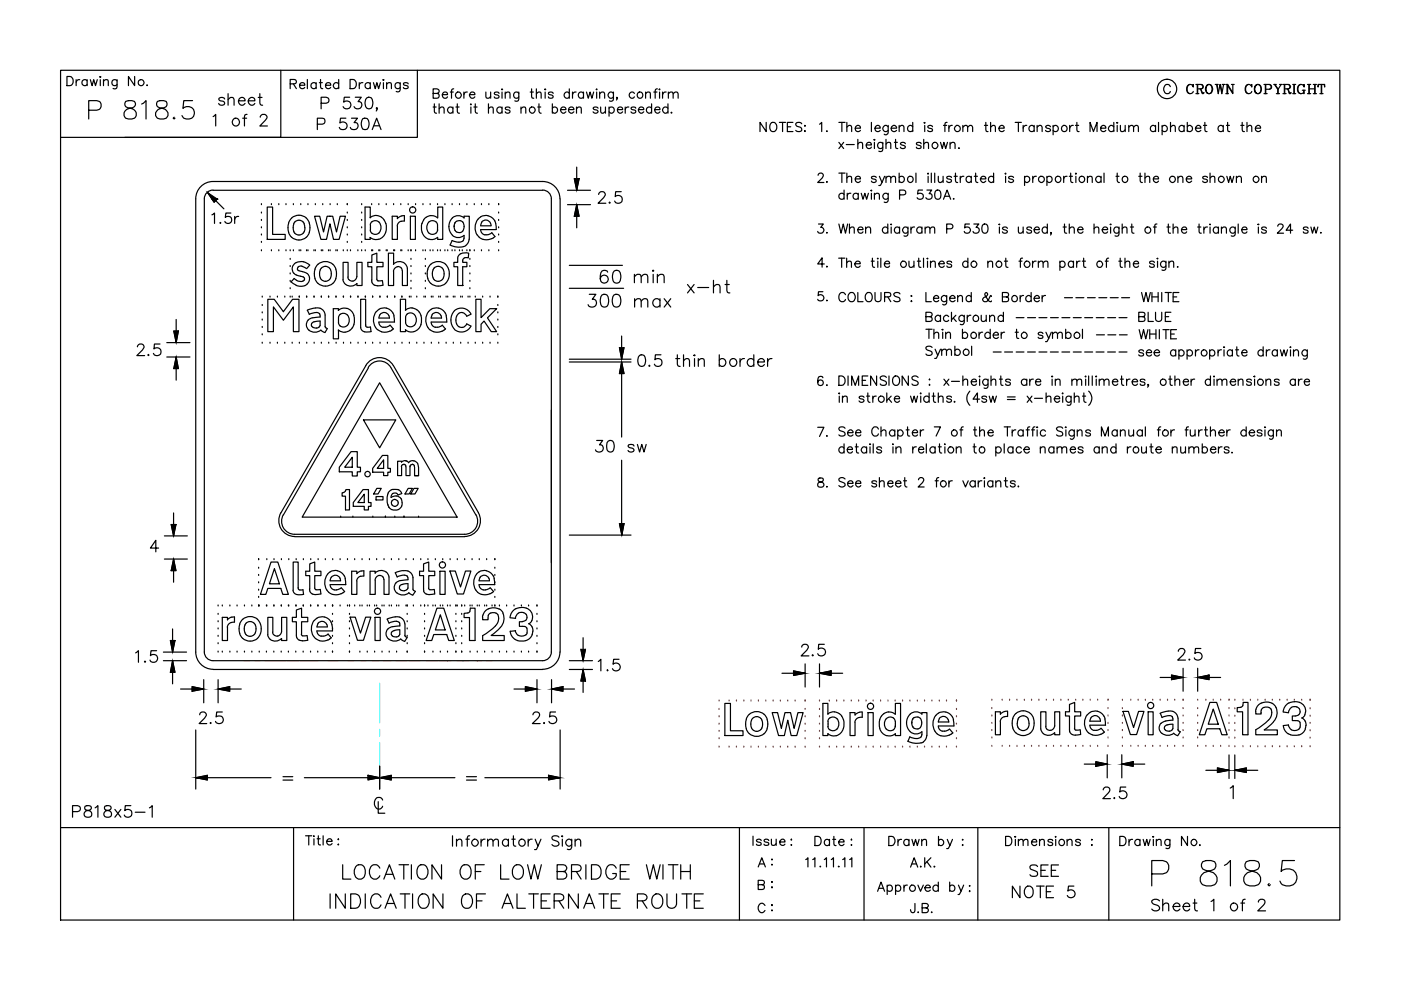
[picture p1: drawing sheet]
<svg xmlns="http://www.w3.org/2000/svg" width="297mm" height="210mm" viewBox="0 0 297 210" stroke-linecap="round" stroke-linejoin="round" font-family="sans-serif">
<g fill="none" stroke="#000" stroke-width=".25">
<path d="M12.8 14.9h271.3v180.2h-271.3zM14.2 16.2h.6a1.03 1.03 0 0 1 .7 1 1.03 1.03 0 0 1-.7 1h-.6zM16.1 16.9v1.3M16.9 16.9a.64 .64 0 0 0-.8 .5M18.5 17.1a.62 .62 0 0 0-.9 0 .62 .62 0 0 0 0 .9 .62 .62 0 0 0 .9-.1M18.5 16.9v1.3M19.1 16.9l.4 1.3 .4-1.3 .3 1.3 .4-1.3M21.3 16.9v1.3M21.3 16.2l.1 .1-.1 .1zM21.9 17.2a.67 .67 0 0 1 1-.2l.1 1.2M21.9 16.9v1.3M24.8 16.9l-.1 1.8-.3 .1h-.4"/>
<path d="M24.8 17.1a.62 .62 0 0 0-.9 0 .62 .62 0 0 0 0 .9 .62 .62 0 0 0 .9-.1M28.5 16.2v2l-1.3-2v2M31.2 18v.2l.1-.1M48.4 19.9v2.4M55.1 19.9v1.9l.1 .4 .5 .1M59.5 14.9v14.2h-46.7M61.5 17.8l1.2-.1 .1-.5-.1-.3-1.2-.1v2M62.2 17.8l.6 1M63.5 18.1h1.1a.6 .6 0 0 0-.8-.5 .6 .6 0 0 0-.2 .9 .62 .62 0 0 0 1 0M65.2 16.8v2M67 17.8a.62 .62 0 0 0-.9-.1 .62 .62 0 0 0 0 .9 .62 .62 0 0 0 .9-.1M67 17.5v1.3"/>
<path d="M67.7 17.5h.6M68 16.8v1.7l.1 .2 .3 .1M69 18.1h1.1a.6 .6 0 0 0-.8-.5 .6 .6 0 0 0-.2 .9 .62 .62 0 0 0 1 0M71.8 17.8a.64 .64 0 0 0-.9-.1 .64 .64 0 0 0 0 .9 .64 .64 0 0 0 .9-.1M71.8 16.8v2M74.2 16.8h.7a1.03 1.03 0 0 1 .7 1 1.03 1.03 0 0 1-.7 1h-.7zM76.2 17.5v1.3M76.9 17.5a.64 .64 0 0 0-.7 .6M78.5 17.8a.62 .62 0 0 0-.9-.1 .62 .62 0 0 0 0 .9 .62 .62 0 0 0 .9-.1M78.5 17.5v1.3M79.2 17.5l.4 1.3 .3-1.3 .4 1.3 .4-1.3M81.3 17.5v1.3"/>
<path d="M81.3 16.8l.1 .1-.1 .2zM82 17.9a.67 .67 0 0 1 .9-.3l.1 1.2M82 17.5v1.3M84.9 17.5v1.5a.51 .51 0 0 1-.3 .5 .51 .51 0 0 1-.6-.1M84.9 17.8a.62 .62 0 0 0-1-.1 .62 .62 0 0 0 0 .9 .62 .62 0 0 0 1-.1M86.5 17.8a.62 .62 0 0 0-1 0 .9 .9 0 0 0 1 .4v.3a.62 .62 0 0 1-1 0M88.5 14.9v14.2h-62M91.8 19.8l1.1-.1 .2-.3-.1-.3-.4-.3h-.8v2h.8a.51 .51 0 0 0 .5-.5 .51 .51 0 0 0-.5-.5M95.5 19.5h.6M96.2 18.8l-.4 .2-.1 .2v1.6M98.4 19.5v1.3M99.1 19.5a.58 .58 0 0 0-.7 .6"/>
<path d="M103 19.5l.1 1.2 .5 .1 .4-.4M104 19.5v1.3M105.8 19.8a.57 .57 0 0 0-1 0l.2 .3 .7 .2 .1 .2a.57 .57 0 0 1-1 0M106.4 19.5v1.3M106.4 18.8l.2 .2-.2 .1zM107.1 19.9l.5-.4 .4 .1 .1 1.2M107.1 19.5v1.3M110 19.5l-.1 1.8-.3 .2-.5-.1M110 19.8a.61 .61 0 0 0-.9-.1 .61 .61 0 0 0 0 .9 .61 .61 0 0 0 .9-.1M112.4 19.5h.7M112.7 18.8v1.6l.1 .3 .4 .1M113.7 19.9l.5-.4 .5 .1v1.2"/>
<path d="M113.7 18.8v2M115.6 19.5v1.3M115.6 18.8l.1 .2h-.1zM117.3 19.8a.57 .57 0 0 0-1 0l.2 .3 .7 .2 .1 .2a.57 .57 0 0 1-1 0M120.7 19.8a.61 .61 0 0 0-.9-.1 .61 .61 0 0 0 0 .9 .61 .61 0 0 0 .9-.1M120.7 18.8v2M121.4 19.5v1.3M122.1 19.5a.64 .64 0 0 0-.7 .6M123.7 19.8a.61 .61 0 0 0-.9-.1 .61 .61 0 0 0 0 .9 .61 .61 0 0 0 .9-.1M123.7 19.5v1.3M124.3 19.5l.4 1.3 .4-1.3 .4 1.3 .4-1.3M126.5 19.5v1.3"/>
<path d="M126.5 18.8v.2zM127.1 19.9l.5-.4 .5 .1 .1 1.2M127.1 19.5v1.3M130.1 19.5v1.5a.53 .53 0 0 1-.9 .4M130.1 19.8a.63 .63 0 0 0-1-.1 .63 .63 0 0 0 0 .9 .63 .63 0 0 0 1-.1M134.5 19.8a.61 .61 0 0 0-.9-.1 .61 .61 0 0 0 0 .9 .61 .61 0 0 0 .9-.1M136.9 19.9l.4-.4 .5 .1 .1 1.2M136.9 19.5v1.3M138.6 19.5h.7M139.4 18.8l-.4 .2-.1 .2v1.6M139.8 19.5v1.3M139.8 18.8v.2z"/>
<path d="M140.5 19.5v1.3M141.2 19.5a.64 .64 0 0 0-.7 .6M141.7 19.9l.5-.4 .4 .1 .1 1.2M141.7 19.5v1.3M142.7 19.9l.5-.4 .5 .1 .1 1.2M248.1 18.4a.72 .72 0 0 0-.8-.5 .72 .72 0 0 0-.6 .8v.4a.72 .72 0 0 0 .6 .8 .72 .72 0 0 0 .8-.5M252.2 17.9a1.12 1.12 0 0 0 0 2M252.9 18.2l.1 .3v-.6l-.1 .3a.72 .72 0 0 0-.8-.3 .72 .72 0 0 0-.5 .8 .83 .83 0 0 0 .2 .9 .83 .83 0 0 0 .9 .2l.3-.4M253.5 17.9h1.1l.3 .1 .2 .3-.2 .5h-1M253.5 19.9h.7M253.8 17.9v2M253.9 17.9v2"/>
<path d="M254.4 18.8l.5 .9h.3M254.6 18.9l.3 1h.2l.1-.3M254.6 17.9l.4 .4-.1 .4-.3 .1M256.3 17.9a1 1 0 0 0-.7 1 1 1 0 0 0 .8 1 1 1 0 0 0 .7-1.1 1 1 0 0 0-.8-.9 1.13 1.13 0 0 0 0 2M256.4 17.9a1.13 1.13 0 0 1 0 2M257.7 17.9h.6M258 17.9l.3 2 .4-2 .4 2 .3-2M258 17.9l.3 1.5M258.8 17.9l.3 1.5M259.1 17.9h.6M259.9 19.9h.5M259.9 17.9h.4"/>
<path d="M260.2 17.9v2M261.1 17.9h.6M261.4 19.7l-1.1-1.8v2M261.4 17.9v2l-1.1-1.8M264.6 17.9a1.12 1.12 0 0 0 0 2M265.3 18.2l.1 .3v-.6l-.1 .3a.72 .72 0 0 0-.8-.3 .72 .72 0 0 0-.5 .8 .83 .83 0 0 0 .2 .9 .83 .83 0 0 0 .9 .2l.3-.4M266.6 17.9a1.01 1.01 0 0 0-.7 1.1 1.01 1.01 0 0 0 .9 .9 1.01 1.01 0 0 0 .6-1.1 1.01 1.01 0 0 0-.8-.9 1.13 1.13 0 0 0 0 2M266.8 17.9a1.13 1.13 0 0 1 0 2M268 17.9h1.1a.51 .51 0 0 1 .5 .5 .51 .51 0 0 1-.5 .5h-.7M268 19.9h.7M268.3 17.9v2M268.4 17.9v2"/>
<path d="M269.1 17.9l.2 .1a.51 .51 0 0 1 .2 .5 .51 .51 0 0 1-.4 .4M270.1 17.9h.5M270.2 17.9l.7 1v1M270.3 17.9l.7 1v1M270.6 19.9h.7M271.3 17.9h.5M271.6 17.9l-.6 1M272 17.9l1.4 .1a.44 .44 0 0 1 0 .8h-1M272 19.9h.7M272.3 17.9v2M272.4 17.9v2M272.9 18.8l.2 .2 .4 .8 .2-.1"/>
<path d="M273 18.9l.4 1h.2l.1-.3M273.1 17.9l.4 .4-.1 .4-.3 .1M274.1 19.9h.6M274.1 17.9h.6M274.3 17.9v2M274.4 17.9v2M275.7 17.9a1.12 1.12 0 0 0 0 2M276.1 19.1h.6M276.4 18.2l.1 .3v-.6l-.1 .3a.72 .72 0 0 0-.8-.3 .72 .72 0 0 0-.5 .8 .83 .83 0 0 0 .2 .9 .83 .83 0 0 0 .9 .2l.2-.2M276.4 19.1v.8M276.5 19.1v.8M277.2 19.9h.7"/>
<path d="M277.2 17.9h.7M277.5 17.9v2M277.6 17.9v2M277.6 18.8h1.1M278.4 19.9h.7M278.4 17.9h.7M278.7 17.9v2M278.8 17.9v2M279.6 17.9l-.1 .6v-.6h1.4v.6l-.1-.6M279.8 19.9h.7M280.1 17.9v2M280.2 17.9v2"/>
<path d="M18.8 23.4h1.7a1.02 1.02 0 0 0 1-1 1.02 1.02 0 0 0-1-1.1h-1.7v3.9M26.6 21.5a.81 .81 0 0 0 .4 1.3 1.62 1.62 0 0 1 1.9 1.7l-.2 .3a1.71 1.71 0 0 1-2.2 0 1.2 1.2 0 0 1 .9-1.8l.8-.2a.78 .78 0 0 0 .3-1.3l-.5-.2zM30 22.1l1-.8v3.9M33.4 21.5a.81 .81 0 0 0 .4 1.3 1.82 1.82 0 0 1 1.8 1.1 1.06 1.06 0 0 1-.9 1.3h-.8a1.07 1.07 0 0 1-.9-.8 1.07 1.07 0 0 1 .5-1.2l1.4-.4a.81 .81 0 0 0 .3-1.3l-.5-.2zM36.9 24.8l-.2 .3 .2 .1 .2-.1M40.8 21.3h-1.8l-.2 1.7a1.39 1.39 0 0 1 2.1 0 1.39 1.39 0 0 1-.3 2.1 1.39 1.39 0 0 1-2-.6M45.2 24.7l.5-.4v2.4M47.6 21a.74 .74 0 0 0-1.2 0l.3 .4 .8 .2 .1 .3a.7 .7 0 0 1-.6 .4 .7 .7 0 0 1-.6-.4M48.4 21.1l.5-.4 .6 .1 .1 1.5M50.6 21.4h1.4a.7 .7 0 0 0-.7-.8 .7 .7 0 0 0-.7 .8 .76 .76 0 0 0 .4 .8 .76 .76 0 0 0 1-.3M51.4 25.1h.9M52.4 24.3l-.5 .1-.1 .3v2"/>
<path d="M52.6 21.4h1.4a.7 .7 0 0 0-.7-.8 .7 .7 0 0 0-.7 .8 .77 .77 0 0 0 .5 .8 .77 .77 0 0 0 .9-.3M54.8 20.7h.8M55.2 24.8l.1-.3 .3-.2 .8 .1a.52 .52 0 0 1 .1 .8l-1.4 1.5h1.6M67.3 26.3l1.4-.1a.65 .65 0 0 0 .2-.7 .65 .65 0 0 0-.6-.4h-1v2.4M68.1 21.9h1a.64 .64 0 0 0 .7-.6 .64 .64 0 0 0-.7-.7h-1v2.5M73.3 25.1h-1.1l-.1 1a.87 .87 0 0 1 1.3 0 .87 .87 0 0 1-.2 1.3 .87 .87 0 0 1-1.3-.4M74.1 20.6h-1.1l-.1 1.1a.87 .87 0 0 1 1.3 0 .87 .87 0 0 1-.2 1.3 .87 .87 0 0 1-1.3-.4M74.5 25.1h1.3l-.7 .9a.78 .78 0 0 1 .8 .9 .78 .78 0 0 1-1 .6l-.4-.1-.2-.4M75.3 20.6h1.3l-.7 .9a.68 .68 0 0 1 .8 .9 .88 .88 0 0 1-.7 .7 .88 .88 0 0 1-.9-.5M76.9 25.1a.86 .86 0 0 1 1.2 .4 1.88 1.88 0 0 1-.2 1.9 .82 .82 0 0 1-1.2-.4 2.01 2.01 0 0 1 .2-1.9zM77.8 20.7a.77 .77 0 0 1 1.1 .4 2.01 2.01 0 0 1-.2 1.8 .8 .8 0 0 1-1.2-.3 1.88 1.88 0 0 1 .3-1.9zM78.9 27.5l1-2.4 .9 2.4"/>
<path d="M79.3 26.7h1.1M80 22.9l-.1 .2-.1-.2 .1-.1 .1 .1-.2 .6M91.8 22.7h.7M92.1 22v1.6l.1 .3 .4 .1M93.1 23.1l.5-.4 .4 .1 .2 1.2M93.1 22v2M93.8 20.1h1.1a.6 .6 0 0 0-.9-.5 .6 .6 0 0 0-.1 .9 .57 .57 0 0 0 1 0M96 22.9a.64 .64 0 0 0-.9 0 .64 .64 0 0 0 0 .9 .64 .64 0 0 0 .9-.1M96 22.7v1.3M96.7 22.7h.6M97 22v1.6v.3l.4 .1M99.5 20.1h1.2a.6 .6 0 0 0-.9-.5 .6 .6 0 0 0-.1 .9 .56 .56 0 0 0 .5 .4 .56 .56 0 0 0 .5-.4"/>
<path d="M99.8 22.7v1.3M99.8 22v.2zM100.5 22.7h.6M100.8 22v1.6l.1 .3 .3 .1M103.6 23.1l.4-.4 .5 .1 .1 1.2M103.6 22v2M106.4 22.9a.62 .62 0 0 0-.9 0 .62 .62 0 0 0 0 .9 .62 .62 0 0 0 .9-.1M106.4 22.7v1.3M108.1 22.9a.62 .62 0 0 0-1 0 .9 .9 0 0 0 .9 .5l.1 .3a.57 .57 0 0 1-1 0M110.5 23.1l.4-.4 .5 .1 .1 1.2M110.5 22.7v1.3M114 22.7h.7"/>
<path d="M114.3 22v1.6l.1 .3 .3 .1M117.1 22.9a.62 .62 0 0 1 .9 0 .62 .62 0 0 1 0 .9 .62 .62 0 0 1-.9-.1M117.1 22v2M118.8 23.2h1.2a.57 .57 0 0 0-.6-.5 .57 .57 0 0 0-.6 .5v.2a.61 .61 0 0 0 .5 .6 .61 .61 0 0 0 .7-.3M120.5 23.2h1.2a.62 .62 0 0 0-1-.4 .62 .62 0 0 0 .1 1.1 .54 .54 0 0 0 .9-.2M121.8 37.9h1l-.5 2.4zM122.2 23.1l.5-.4 .5 .1v1.2M122.2 22.7v1.3M122.3 35.4v4.9M126.8 22.9a.65 .65 0 0 0-1.1 0l.2 .3 .8 .2 .1 .3a.6 .6 0 0 1-1.1 0M127.4 22.7v1.2l.5 .1 .5-.4M128.4 22.7v1.3"/>
<path d="M129.1 22.9a.62 .62 0 0 1 .9 0 .62 .62 0 0 1 0 .9 .62 .62 0 0 1-.9-.1M129.1 22.7v1.9M130.9 23.2h1.1a.6 .6 0 0 0-.8-.5 .6 .6 0 0 0-.2 1 .57 .57 0 0 0 1 0M130.9 20.7h-.2l.1-.1 .1 .1-.2 .5M132.6 22.7v1.3M133.3 22.7a.64 .64 0 0 0-.7 .5M134.8 22.9a.62 .62 0 0 0-1 0 .9 .9 0 0 0 .9 .5l.1 .3a.57 .57 0 0 1-1 0M135.4 23.2h1.1a.57 .57 0 0 0-.6-.5 .57 .57 0 0 0-.5 .5v.2a.61 .61 0 0 0 .4 .6 .61 .61 0 0 0 .7-.3M138.1 22.9a.62 .62 0 0 0-.9 0 .62 .62 0 0 0 0 .9 .62 .62 0 0 0 .9-.1M138.1 22v2M138.8 23.2h1.1a.6 .6 0 0 0-.8-.5 .6 .6 0 0 0-.2 1 .57 .57 0 0 0 1 0M141.6 22.9a.64 .64 0 0 0-.9 0 .64 .64 0 0 0 0 .9 .64 .64 0 0 0 .9-.1"/>
<path d="M141.6 22v2M142.4 23.8l-.1 .1 .1 .1 .1-.1M162.4 26v1.9l-1.3-1.9v1.9M163.5 26a.98 .98 0 0 1 1.2 .7 .98 .98 0 0 1-.6 1.2 1.03 1.03 0 0 1-.9-.7 1.03 1.03 0 0 1 .3-1.2zM165.2 26h1.4M165.9 26v1.9M166.9 26.9h.8M168.1 26h-1.2v1.9h1.2M170 26.2a.71 .71 0 0 0-.7-.3 .71 .71 0 0 0-.6 .5l.2 .3 .9 .4a.5 .5 0 0 1 0 .7 .94 .94 0 0 1-1.1-.2M170.6 27.8h.1zM170.7 26.6v.2zM173.5 37.2l.3-.5h.4l.3 .2a.66 .66 0 0 1-.2 .9l-.9 .9h1.3"/>
<path d="M173.8 26.3l.4-.3v1.9M175.3 27.7v.2l.1-.1M175.3 38.5v.2l.1-.1M177.9 26h1.3M177.9 30.2l1 1.3M177.9 36.7h1.3M178.5 26v1.9M178.5 36.7v2M178.9 30.2l-1 1.3M179.4 30.6h1.7M179.5 27l.5-.4 .5 .1 .1 1.2M179.5 26v1.9"/>
<path d="M179.5 37.8l.5-.4 .5 .1 .1 1.2M179.5 36.7v2M181.3 27.2h1.1a.55 .55 0 0 0-.5-.6 .55 .55 0 0 0-.6 .6 .61 .61 0 0 0 .4 .7 .61 .61 0 0 0 .7-.3M181.3 37.9h1.1a.6 .6 0 0 0-.8-.5 .6 .6 0 0 0-.2 1 .57 .57 0 0 0 1 0M181.9 30.6l.4-.4 .5 .1 .1 1.2M181.9 29.5v2M183.7 30.7h1.1a.6 .6 0 0 0-.9-.5 .6 .6 0 0 0-.2 1 .57 .57 0 0 0 1.1 0M184.8 26v1.9M185.3 29.6h.2zM185.4 30.2v1.3M185.5 27.2h1.1a.55 .55 0 0 0-.5-.6 .55 .55 0 0 0-.6 .6 .61 .61 0 0 0 .4 .7 .61 .61 0 0 0 .7-.3M185.8 37.6a.62 .62 0 0 0-1 0v.2a.9 .9 0 0 1 1 .5v.1a.57 .57 0 0 1-1 0"/>
<path d="M186.5 37.4l.5 1.3 .6-1.3M187 38.7l-.4 .6h-.3M187.2 30.2l-.1 1.8-.3 .1-.5-.1M187.2 30.5a.61 .61 0 0 0-.9-.1 .61 .61 0 0 0 0 .9 .61 .61 0 0 0 .9-.1M187.8 30.6l.5-.4 .5 .1 .1 1.2M187.8 29.5v2M187.8 37.8l.5-.4 .5 .1 .1 1.2M187.8 37.4v1.3M188.3 26.6v1.5a.54 .54 0 0 1-.8 .3M188.3 26.9a.64 .64 0 0 0-.9-.1 .64 .64 0 0 0 0 .9 .64 .64 0 0 0 .9-.1M188.9 37.8l.4-.4 .5 .1 .1 1.2M188.9 27.2h1.2a.62 .62 0 0 0-.9-.6 .62 .62 0 0 0-.2 1 .65 .65 0 0 0 1.1 0"/>
<path d="M189.6 30.2h.7M189.9 29.5v1.6l.1 .3 .3 .1M190.6 27l.5-.4 .5 .1 .1 1.2M190.6 26.6v1.3M190.6 37.6a.62 .62 0 0 1 .9 0 .62 .62 0 0 1 0 .9 .62 .62 0 0 1-.9-.1M190.6 36.7v2M192 30.5a.6 .6 0 0 0-1.1 0l.9 .4 .2 .3a.6 .6 0 0 1-1.1 0M193.5 26.9a.62 .62 0 0 0-.9-.1 .62 .62 0 0 0 0 .9 .62 .62 0 0 0 .9-.1M193.5 26v1.9M194.2 36.7v2M195.3 30.5a.57 .57 0 0 0-1 0l.1 .1 .8 .3 .1 .3a.57 .57 0 0 1-1 0M195.8 30.6l.5-.4 .5 .1 .1 1.2"/>
<path d="M195.8 29.5v2M195.9 26h.2zM196.1 26.6v1.3M196.8 37.4v1.3M196.8 36.7v.2zM197.5 36.7v2M197.7 26.9a.57 .57 0 0 0-1 0l.3 .3 .5 .1a.33 .33 0 0 1 .1 .5 .7 .7 0 0 1-.9-.2M198.2 36.7v2M198.9 37.4l.1 1.2 .5 .1 .5-.4M199.4 30.2l.4 1.3 .3-1.3 .4 1.3 .4-1.3M200 37.4v1.3M200 26.6h.7"/>
<path d="M200.8 26h-.4l-.1 .3v1.6M201.2 26.6v1.3M201.4 30.6l.5-.4 .5 .1 .1 1.2M201.4 30.2v1.3M201.7 37.6a.62 .62 0 0 0-1 0 .9 .9 0 0 0 .9 .5l.1 .3a.57 .57 0 0 1-1 0M201.9 26.6a.65 .65 0 0 0-.7 .6M202.3 37.4h.7M202.6 36.7v1.6l.1 .3 .3 .1M203.3 31.3v.2l.1-.1M203.6 37.4v1.3M204.1 27l.5-.4 .5 .1 .1 1.2M204.1 26.6v1.3"/>
<path d="M204.4 37.4a.64 .64 0 0 0-.8 .5M205.2 27l.4-.4 .5 .1 .1 1.2M205.9 37.6a.62 .62 0 0 0-.9 0 .62 .62 0 0 0 0 .9 .62 .62 0 0 0 .9-.1M205.9 37.4v1.3M206.6 37.4h.6M206.9 36.7v1.6v.3l.4 .1M207.9 37.9h1.1a.57 .57 0 0 0-.6-.6 .57 .57 0 0 0-.5 .6v.2a.61 .61 0 0 0 .4 .6 .61 .61 0 0 0 .7-.3M208.7 26.6h.7M209 26v1.5l.1 .3 .4 .1M210 27l.5-.4 .5 .1v1.2M210 26v1.9M210.7 37.6a.62 .62 0 0 0-.9 0 .62 .62 0 0 0 0 .9 .62 .62 0 0 0 .9-.1"/>
<path d="M210.7 36.7v2M211.8 27.2h1.1a.55 .55 0 0 0-.5-.6 .55 .55 0 0 0-.6 .6 .61 .61 0 0 0 .4 .7 .61 .61 0 0 0 .7-.3M213.2 36.7v.2zM213.2 37.4v1.3M214.9 37.6a.65 .65 0 0 0-1.1 0l.1 .2 .9 .3 .1 .3a.6 .6 0 0 1-1.1 0M215.2 26h1.3M215.9 26v1.9M216.9 26.6v1.3M217.2 37.6a.62 .62 0 0 1 .9 0 .62 .62 0 0 1 0 .9 .62 .62 0 0 1-.9-.1M217.2 37.4v1.9M217.7 26.6a.72 .72 0 0 0-.8 .6M219 37.4v1.3"/>
<path d="M219.3 26.9a.62 .62 0 0 0-.9-.1 .62 .62 0 0 0 0 .9 .62 .62 0 0 0 .9-.1M219.3 26.6v1.3M219.7 37.4a.64 .64 0 0 0-.7 .5M219.9 27l.5-.4 .4 .1 .2 1.2M219.9 26.6v1.3M222 37.6a.62 .62 0 0 1 .9 0 .62 .62 0 0 1 0 .9 .62 .62 0 0 1-.9-.1M222 37.4v1.9M222.7 26.9a.6 .6 0 0 0-1 0l.3 .3 .6 .1 .1 .3a.65 .65 0 0 1-1 0M223.3 26.9a.62 .62 0 0 1 .9-.1 .62 .62 0 0 1 0 .9 .62 .62 0 0 1-.9-.1M223.3 26.6v2M225.5 37.4v1.3M226.2 37.4a.58 .58 0 0 0-.7 .5"/>
<path d="M226.7 37.4h.7M226.8 26.6v1.3M227 36.7v1.6l.1 .3 .4 .1M227.6 26.6a.72 .72 0 0 0-.8 .6M228 26.6h.7M228.1 36.7l.1 .1-.1 .1zM228.1 37.4v1.3M228.3 26v1.5l.1 .3 .4 .1M230.6 37.8l.4-.4 .5 .1 .1 1.2M230.6 37.4v1.3M231.1 27.9v-1.9l.7 1.9 .8-1.9v1.9M233.4 27.2h1.1a.55 .55 0 0 0-.6-.6 .55 .55 0 0 0-.5 .6 .61 .61 0 0 0 .3 .7 .61 .61 0 0 0 .8-.3"/>
<path d="M233.4 37.6a.64 .64 0 0 0-.9-.1 .64 .64 0 0 0 0 1 .64 .64 0 0 0 .9-.1M233.4 37.4v1.3M234.1 36.7v2M236.1 26.9a.64 .64 0 0 0-.9-.1 .64 .64 0 0 0 0 .9 .64 .64 0 0 0 .9-.1M236.1 26v1.9M236.6 37.4h.7M236.9 26h.1l-.1 .1zM236.9 26.6v1.3M236.9 36.7v1.6l.1 .3 .3 .1M237.5 26.6l.1 1.2 .5 .1 .5-.4M238.6 26.6v1.3M239.3 27l.5-.4 .5 .1v1.2"/>
<path d="M239.3 26.6v1.3M240.3 27l.5-.4 .5 .1 .1 1.2M241.4 37.4h.7M241.7 36.7v1.6l.1 .3 .4 .1M242.8 37.8l.4-.4 .5 .1 .1 1.2M242.8 36.7v2M244.5 37.9h1.1a.6 .6 0 0 0-.8-.5 .6 .6 0 0 0-.2 1 .57 .57 0 0 0 1 0M245 26.9a.62 .62 0 0 0-.9-.1 .62 .62 0 0 0 0 .9 .62 .62 0 0 0 .9-.1M245 26.6v1.3M245.6 26v1.9M246.4 26.9a.62 .62 0 0 1 .9-.1 .62 .62 0 0 1 0 .9 .62 .62 0 0 1-.9-.1M246.4 26.6v2"/>
<path d="M248.2 27l.4-.4 .5 .1 .1 1.2M248.2 26v1.9M249.7 37.8l.5-.4 .5 .1 .1 1.2M249.7 37.4v1.3M251.1 26.9a.62 .62 0 0 0-1-.1 .62 .62 0 0 0 0 .9 .62 .62 0 0 0 1-.1M251.1 26.6v1.3M251.5 37.9h1.2a.62 .62 0 0 0-1-.4 .62 .62 0 0 0 .1 1.1 .54 .54 0 0 0 .9-.2M251.7 26.9a.62 .62 0 0 1 .9-.1 .62 .62 0 0 1 0 .9 .62 .62 0 0 1-.9-.1M251.7 26v1.9M253.5 27.2h1.1a.57 .57 0 0 0-.6-.6 .57 .57 0 0 0-.5 .6v.1a.63 .63 0 0 0 .4 .6 .63 .63 0 0 0 .7-.3M255.2 26.6h.6M255.5 26v1.5v.3l.4 .1"/>
<path d="M256 37.6a.62 .62 0 0 0-1 0 .9 .9 0 0 0 .9 .5l.1 .3a.57 .57 0 0 1-1 0M256.6 37.8l.4-.4 .5 .1 .1 1.2M256.6 36.7v2M259.3 26.9a.62 .62 0 0 0-.9-.1 .62 .62 0 0 0 0 .9 .62 .62 0 0 0 .9-.1M259.3 26.6v1.3M260 26.6h.7M260.1 37.4l.4 1.3 .3-1.3 .4 1.3 .4-1.3M260.3 26v1.5l.1 .3 .3 .1M262.1 37.8l.5-.4 .5 .1 .1 1.2M262.1 37.4v1.3M263.1 26.6h.7M263.4 26v1.5l.1 .3 .3 .1"/>
<path d="M264.4 27l.5-.4 .4 .1 .1 1.2M264.4 26v1.9M266.2 27.2h1.1a.56 .56 0 0 0-.6-.7 .56 .56 0 0 0-.5 .7 .61 .61 0 0 0 .3 .6 .61 .61 0 0 0 .8-.2M267.5 37.8l.4-.4 .5 .1 .1 1.2M267.5 37.4v1.3M44.9 45.6l.6-.4v2.2M45.2 40.3h69.9M46.1 42.2l-.7 .7-1.4-2.1 3.5 3.5M46.7 47.2v.2l.1-.2M49 45.2h-1.1l-.1 .9a.77 .77 0 0 1 1.1 0 .77 .77 0 0 1-.1 1.1 .77 .77 0 0 1-1.1-.3M49.8 45.9v1.5M50.6 45.9a.7 .7 0 0 0-.8 .6"/>
<path d="M55.4 53.2h.1M55.4 51.4h.1M55.4 49.8h.1M55.4 48.3h.1M55.4 46.7h.1M55.4 45.2h.1M55.4 43.4h.1M56.7 43.9h1.1v5.8h2.7v1.1h-3.8zM57.5 53.2h.1M57.5 43.4h.1M59.1 53.2h.1M59.1 43.4h.1"/>
<path d="M60.6 53.2h.1M60.6 43.4h.1M61.2 49.3l.6 1M61.2 47.3l-.1 1 .1 1M61.5 59.6h.1M61.5 58.1h.1M61.5 56.5h.1M61.5 55h.1M61.5 53.2h.1M61.7 59.7l1.1 .7M61.8 46.3l-.6 1M62.2 53.2h.1"/>
<path d="M62.2 43.4h.1M62.3 47.4l-.1 .9 .1 .8M62.3 57.9l.8 .5a1.42 1.42 0 0 1 1.5 .8l-.4 .4M62.4 59l.8 .6h1M62.4 59.1l-.7 .7M63.1 57.2l1 .4M63.2 56.6l-.1 .6M63.4 53.2h.1M63.8 53.2h.1M63.8 43.4h.1M64 56.5l1 .5M64 56.4l-.8 .2"/>
<path d="M64.1 57.6a1.52 1.52 0 0 1 1.5 1.3M64.5 47.4l.1 .9M64.5 47.4a1.21 1.21 0 0 0-1.1-.7 1.21 1.21 0 0 0-1.1 .7M64.5 49.1a1.21 1.21 0 0 1-1.1 .7 1.21 1.21 0 0 1-1.1-.7M64.7 48.3l-.2 .8M64.9 46.2a2.36 2.36 0 0 0-3.1 0M64.9 46.3a2.86 2.86 0 0 1-.7 4.4l-1.2 .1-1.2-.5M65 53.2h.1M65.3 53.2h.1M65.3 43.4h.1M65.6 58.8a1.5 1.5 0 0 1-.5 1.4M65.6 56.2a2.34 2.34 0 0 0-3.5 .2l-.2 .6 .4 1"/>
<path d="M65.7 56.2l-.7 .7M66.6 53.2h.1M66.7 45.8h1.1l.8 3.4 .8-3.4h1.1l.8 3.4 .8-3.4h1.2l-1.4 5h-1.2l-.8-3.3-.7 3.3h-1.2zM66.9 53.2h.1M66.9 43.4h.1M67.9 58.9l.4 .5 .7 .2M68.1 53.2h.1M68.4 53.2h.1M68.4 43.4h.1M69 56.5a1.6 1.6 0 0 1 1.1 2.4M69 55.5a2.65 2.65 0 0 0-2.1 3.8l.5 .8M69 55.5a2.25 2.25 0 0 1 2.2 1.6"/>
<path d="M69 56.5a1.6 1.6 0 0 0-1.1 2.4M69.7 53.2h.1M70 53.2h.1M70 43.4h.1M70.1 58.9l-.4 .5-.7 .2M71.2 57.1l.1 1-.1 1M71.2 59.1a2.22 2.22 0 0 1-2.2 1.6M71.2 53.2h.1M71.5 53.2h.1M71.5 43.4h.1M72.8 53.2h.1M73.6 43.4h.1"/>
<path d="M73.6 45.2h.1M73.6 46.7h.1M73.6 48.3h.1M73.6 49.8h.1M73.6 51.4h.1M73.6 53.2h.1M73.8 58.7l.1 .6M73.8 58.8v-3.2h-1.1v3.7l.2 .6 .4 .4M74 59.3l.4 .3h.4M74.3 53.2h.1M74.8 59.6a1.14 1.14 0 0 0 .9-1v-3h1.1v4.9h-1.1v-.4M75.9 53.2h.1"/>
<path d="M76.7 53.2h.1M76.7 51.4h.1M76.7 49.8h.1M76.7 48.3h.1M76.7 46.7h.1M76.7 45.2h.1M76.7 43.4h.1M77.4 53.2h.1M78.4 50.3l.1 .1M78.4 46.1a1.99 1.99 0 0 1 3 .5M78.5 46.2v-2.3h-1.1v6.9h1.1v-.4M78.5 47.7v1.1"/>
<path d="M78.5 50.4l1 .4 .8-.1M78.8 53.2h.1M78.8 43.4h.1M78.8 59.3l.1 .5M78.8 59.4v-2.8h-.8v-1h.8v-1.5l1.1-.4v1.9h1.3v1h-1.3v2.6l.3 .4M78.8 59.8l.6 .7M79 53.2h.1M80.3 53.2h.1M80.3 43.4h.1M80.4 47.1a1.46 1.46 0 0 1 .3 1.7 1.46 1.46 0 0 1-1.5 .8 .91 .91 0 0 1-.7-.8M80.4 47.1a1.1 1.1 0 0 0-1.1-.3 1.1 1.1 0 0 0-.8 .9M80.5 53.2h.1"/>
<path d="M81 59.5h-.9M81.1 59.5l.1 1M81.4 46.6l.4 .8M81.8 49.2a2.18 2.18 0 0 1-1.5 1.6M81.8 47.3l.1 .8-.1 1.1M81.9 53.2h.1M81.9 43.4h.1M82.1 53.2h.1M83.5 56v-2.3h-1.1v6.8h1.1v-3a1.03 1.03 0 0 1 .8-1M83.5 53.2h.1M83.5 43.4h.1M83.7 53.2h.1"/>
<path d="M84.2 56.5l.7 .2 .4 .7M84.3 46.4v-.6h-1.1v5h1.1v-2.9M85 53.2h.1M85 43.4h.1M85.1 46.9a1.12 1.12 0 0 0-.9 1M85.2 45.8l-1 .6M85.2 53.2h.1M85.2 45.8l.5-.1v1.2M85.7 46.9h-.6M85.8 55.8a1.8 1.8 0 0 0-2.4 .2M85.8 55.9l.4 .4 .2 .6M86.4 56.9v3.6h-1.1v-3.1"/>
<path d="M86.5 53.2h.1M86.5 43.4h.1M87 45.8h1.1v5h-1.1zM87.1 53.2h.1M87.1 55h.1M87.1 56.5h.1M87.1 58.1h.1M87.1 59.6h.1M88.1 53.2h.1M88.1 43.4h.1M89.5 47.3l-.2 .8 .2 1.1M89.5 49.2a2.03 2.03 0 0 0 3.3 1.1"/>
<path d="M89.7 53.2h.1M89.7 43.4h.1M89.9 46.6l-.4 .8M90.2 59.6h.1M90.2 58.1h.1M90.2 56.5h.1M90.2 55h.1M90.2 53.2h.1M90.3 46.1l-.5 .5M90.9 47.1a1.1 1.1 0 0 1 1.1-.3 1.1 1.1 0 0 1 .8 .9v1.2M90.9 47.1a1.46 1.46 0 0 0-.3 1.7 1.46 1.46 0 0 0 1.5 .8 .91 .91 0 0 0 .7-.8M91.2 53.2h.1"/>
<path d="M91.2 43.4h.1M91.4 45.7l-1 .4M91.4 45.7a1.76 1.76 0 0 1 1.4 .5M91.8 53.2h.1M91.8 58.9l.4 .5 .7 .2M92.8 53.2h.1M92.8 43.4h.1M92.8 48.9h.1M92.8 46.2v-2.3h1.1v6.9h-1.1v-.4M92.9 56.5a1.61 1.61 0 0 0-1.1 2.4M92.9 56.5l.5 .1 .4 .3M93.4 53.2h.1"/>
<path d="M93.8 59.3l-.4 .2-.5 .1M93.8 56.9l.2 .3M94 58.9l-.2 .4M94 57.2l.2 .9-.2 .8M94.3 53.2h.1M94.3 43.4h.1M94.4 56a2.93 2.93 0 0 1 0 4.1M94.5 56a2.48 2.48 0 0 0-3.1 0 2.48 2.48 0 0 0-.7 3l.6 1.1M94.9 53.2h.1M95.9 53.2h.1M95.9 43.4h.1M95.9 49.9a1.84 1.84 0 0 0 2.5 0v.6"/>
<path d="M96.3 48h.1M96.4 53.2h.1M96.5 47.2l-.2 .8 .2 .8M96.5 47.2v.1M97 54.7v.9h-.8v1h.8v3.9h1.1v-3.9h.9v-1h-.9v-.4M97.4 53.2h.1M97.4 43.4h.1M97.7 53.8l-.5 .4-.2 .5M98 53.2h.1M98.1 47.1a1.37 1.37 0 0 1-.8 2.2l-.5-.1-.3-.3M98.1 47.1a1.07 1.07 0 0 0-1.6 .1M98.2 51a2.17 2.17 0 0 1-2.3 0l-.5 .9 1.4 .5 1.5-.1"/>
<path d="M98.4 50.5l-.2 .5M98.4 46.2a2.04 2.04 0 0 0-2.4 0 2.04 2.04 0 0 0-.8 2.2l.3 .8 .4 .7M98.4 46.2v-.4h1.1v5M98.8 52.1l-.5 .2M99 53.2h.1M99 43.4h.1M99.3 54.7l-.5-.1a.64 .64 0 0 0-.7 .6M99.4 53.7l-1.1-.1-.6 .2M99.4 53.7l-.1 1M99.5 50.7a1.71 1.71 0 0 1-.8 1.3M99.6 53.2h.1M99.6 55h.1"/>
<path d="M99.6 56.5h.1M99.6 58.1h.1M99.6 59.6h.1M100.6 53.2h.1M100.6 43.4h.1M101.2 49.8l.7 .7 .5 .3M101.9 46a2.76 2.76 0 0 0-.7 3.8M102.1 53.2h.1M102.1 43.4h.1M102.1 47.1a1.08 1.08 0 0 1 1.9 .2M102.1 47.1l-.2 .8 2.2-.1-.1-.5M102.8 49.8h.4"/>
<path d="M103.2 49.8l1.1-.4 .6 .8-.7 .4M103.5 45.7h-.8l-.8 .3M103.5 45.8a2.48 2.48 0 0 1 1.7 2.9h-3.3a1.12 1.12 0 0 0 .9 1.1M103.6 53.2h.1M103.6 43.4h.1M104.2 50.6l-1.1 .2-.7-.1M105.7 43.4h.1M105.7 45.2h.1M105.7 46.7h.1M105.7 48.3h.1M105.7 49.8h.1M105.7 51.4h.1"/>
<path d="M105.7 53.2h.1M115.1 40.3a1.84 1.84 0 0 1 1.8 1.8v96.2a1.84 1.84 0 0 1-1.8 1.8h-69.9a1.84 1.84 0 0 1-1.9-1.9v-96a1.84 1.84 0 0 1 1.9-1.9M118.7 42.1a3.7 3.7 0 0 0-3.6-3.6h-69.9a3.7 3.7 0 0 0-3.7 3.6v96.2a3.7 3.7 0 0 0 3.7 3.6M118.8 42.2v96.1M120.3 43.4h4.9M120.3 40.3h4.9M120.7 56.3h11.3M122.3 43.4v4.9M122.3 43.4l.5 2.4h-1zM126.9 41.2l.2-.3 .3-.3 .7 .2a.55 .55 0 0 1 .1 .8l-1.4 1.5h1.7M128.8 57.7a.8 .8 0 0 0-.7-.4 .8 .8 0 0 0-.7 .5 1.97 1.97 0 0 0 .2 2.1 .85 .85 0 0 0 1.3-.4 .85 .85 0 0 0-.6-1.1 .85 .85 0 0 0-1 .7M129.3 42.8l-.2 .2 .2 .1 .1-.1"/>
<path d="M130.2 57.4a.87 .87 0 0 1 1.3 .4 2.31 2.31 0 0 1-.3 2.1 .87 .87 0 0 1-1.2-.4 2.27 2.27 0 0 1 .2-2.1zM131.7 40.6h-1.2l-.1 1.1a.85 .85 0 0 1 1.3 0 .85 .85 0 0 1-.1 1.3 .85 .85 0 0 1-1.3-.4M134.5 58.7l.6-.5 .7 .1 .1 1.6M134.5 58.2v1.7M135.9 58.7l.7-.5 .6 .1 .1 1.6M138.5 58.2v1.7M138.5 57.3l.1 .1-.1 .1-.1-.1zM139.4 58.7l.7-.5 .6 .1 .1 1.6M139.4 58.2v1.7M151.3 59.4v2.7M154.1 59.4v2.2l.1 .4 .5 .1M173.5 47.5h1.1l-.6 .7a.64 .64 0 0 1 .7 .7 .64 .64 0 0 1-.9 .5h-.3l-.1-.3"/>
<path d="M174.8 56h-1.4l.9-1.3v1.9M175.3 49.3l-.1 .1h.2M175.3 56.4v.2l.1-.1M177.8 54.7h1.3M177.9 47.5l.4 1.9 .5-1.9 .5 1.9 .4-1.9M178.4 54.7v2M179 41.2a.62 .62 0 0 0-.9 0 .62 .62 0 0 0 0 .9 .62 .62 0 0 0 .9-.1M179 40.3v1.9M179.5 55.8l.5-.4 .4 .1 .1 1.2M179.5 54.7v2M179.6 41v1.2M180.1 48.5l.5-.4 .4 .1 .1 1.2"/>
<path d="M180.1 47.5v1.9M180.4 41a.6 .6 0 0 0-.8 .5M181.2 55.9h1.2a.6 .6 0 0 0-.9-.5 .6 .6 0 0 0-.1 1 .56 .56 0 0 0 .5 .3 .56 .56 0 0 0 .5-.3M181.9 48.7h1.1a.6 .6 0 0 0-.9-.5 .6 .6 0 0 0-.1 .9 .57 .57 0 0 0 1 0M182 41.2a.62 .62 0 0 0-.9 0 .62 .62 0 0 0 0 .9 .62 .62 0 0 0 .9-.1M182 41v1.2M182.6 41l.4 1.2 .4-1.2 .3 1.2 .4-1.2M183.5 48.5l.5-.4 .5 .1 .1 1.2M183.5 48.1v1.3M184.7 40.4h.1v.1zM184.7 55.4h.6M184.8 41v1.2"/>
<path d="M185 54.7v1.6l.1 .3 .3 .1M185.4 41.3l.5-.3 .4 .1 .2 1.1M185.4 41v1.2M186.1 55.4v1.3M186.1 54.7v.2zM186.7 54.7v2M187.5 55.9h1.1v-.1a.64 .64 0 0 0-1.1-.1 .64 .64 0 0 0 .5 1h.3l.3-.3M188.2 48.4a.63 .63 0 0 0-.9-.1 .63 .63 0 0 0 0 1 .63 .63 0 0 0 .9-.2M188.2 47.5v1.9M188.3 41v1.5a.53 .53 0 0 1-.8 .3M188.3 41.2a.64 .64 0 0 0-.9-.1 .64 .64 0 0 0 0 1 .64 .64 0 0 0 .9-.1M188.9 48.1v1.3"/>
<path d="M188.9 47.5v.2zM190.7 48.4a.61 .61 0 0 0-.9-.1 .61 .61 0 0 0 0 .9 .61 .61 0 0 0 .9-.1M190.7 48.1v1.3M190.7 41.3h.9l.4-.2a.53 .53 0 0 0-.4-.8h-.9v1.9M192.5 48.1v1.5a.53 .53 0 0 1-.8 .4M192.5 48.4a.63 .63 0 0 0-.9-.1 .63 .63 0 0 0 0 1 .63 .63 0 0 0 .9-.2M192.7 55.4l.1 1.2 .5 .1 .5-.4M193.1 48.1v1.3M193.8 55.4v1.3M193.9 48.1a.64 .64 0 0 0-.8 .6M194.5 55.4h.7M194.8 54.7v1.6l.1 .3 .4 .1"/>
<path d="M195.5 48.4a.61 .61 0 0 0-.9-.1 .61 .61 0 0 0 0 .9 .61 .61 0 0 0 .9-.1M195.5 48.1v1.3M195.6 40.3h-.9l-.2 .8a.7 .7 0 0 1 1.1 0 .7 .7 0 0 1-.1 1.1 .7 .7 0 0 1-1-.3M195.8 54.7v2M196.1 48.5l.5-.4 .5 .1 .1 1.2M196.1 48.1v1.3M196.5 40.3h1l-.5 .8a.64 .64 0 0 1 .6 .9 .64 .64 0 0 1-1.1 .2l-.2-.3M196.6 54.8h.1zM196.7 55.4v1.3M197.2 48.5l.4-.4 .5 .1 .1 1.2M197.3 55.8l.5-.4 .4 .1 .1 1.2M197.3 55.4v1.3"/>
<path d="M198.5 40.4a.64 .64 0 0 1 .9 .3 1.25 1.25 0 0 1-.5 1.5h-.2a1.23 1.23 0 0 1-.2-1.8zM199.1 55.9h1.1a.61 .61 0 0 0-.8-.5 .61 .61 0 0 0-.2 1 .6 .6 0 0 0 1 0M200 42.2l.8-1.9 .8 1.9M200.3 41.6h1M200.7 48.5h.9a.51 .51 0 0 0 .4-.5 .51 .51 0 0 0-.4-.5h-.9v1.9M201.8 55.7a.57 .57 0 0 0-1 0v.1l.9 .3 .1 .3a.57 .57 0 0 1-1 0M202.2 42.1l-.1 .1h.2M205.2 55.7a.61 .61 0 0 0-.9-.1 .61 .61 0 0 0 0 .9 .61 .61 0 0 0 .9-.1M205.2 54.7v2M205.5 47.5h-.9l-.1 .8a.69 .69 0 0 1 1.1 0 .69 .69 0 0 1-.1 1 .69 .69 0 0 1-1.1-.2M206.5 47.5h1l-.6 .7a.64 .64 0 0 1 .7 .7 .64 .64 0 0 1-.8 .5h-.3l-.2-.3M208.5 47.6a.64 .64 0 0 1 .9 .3 .98 .98 0 0 1-.7 1.5 1.24 1.24 0 0 1-.2-1.8z"/>
<path d="M209.4 55.8l.5-.4 .5 .1 .1 1.2M209.4 55.4v1.3M211.9 47.5v.2zM211.9 48.1v1.3M213 55.4h.6M213.2 54.7v1.6l.1 .3 .4 .1M213.6 48.4a.6 .6 0 0 0-1.1 0l1 .5 .1 .2a.6 .6 0 0 1-1.1 0M215.9 48.1l.1 1.3h.5l.4-.3M216 55.4h.7M216.8 54.7l-.4 .1-.1 .3v1.6M216.9 48.1v1.3M218.7 48.4a.57 .57 0 0 0-1 0l.1 .2 .8 .3 .1 .2a.57 .57 0 0 1-1 0"/>
<path d="M218.9 55.4v1.3M219.3 48.7h1.1v-.2a.64 .64 0 0 0-1.1 0 .64 .64 0 0 0 .4 .9h.3l.4-.3M219.7 55.4a.64 .64 0 0 0-.8 .5M220.1 55.8l.5-.4 .5 .1 .1 1.2M220.1 55.4v1.3M221.2 55.8l.4-.4 .5 .1 .1 1.2M222.1 48.4a.61 .61 0 0 0-1-.1 .61 .61 0 0 0 0 .9 .61 .61 0 0 0 1-.1M222.1 47.5v1.9M222.9 49.4h-.2h.2l-.2 .4M224.7 55.7a.61 .61 0 0 1 .9-.1 .61 .61 0 0 1 0 .9 .61 .61 0 0 1-.9-.1M224.7 55.4v1.9M225.4 48.1h.7"/>
<path d="M225.7 47.5v1.6l.1 .3h.4M226.7 48.5l.5-.4 .4 .1 .2 1.2M226.7 47.5v1.9M227.6 55.7a.61 .61 0 0 0-.9-.1 .61 .61 0 0 0 0 .9 .61 .61 0 0 0 .9-.1M227.6 55.4v1.3M228.3 55.4v1.3M228.5 48.7h1.1a.61 .61 0 0 0-.8-.5 .61 .61 0 0 0-.2 .9 .6 .6 0 0 0 1 0M229 55.4a.58 .58 0 0 0-.7 .5M229.5 55.4h.6M229.8 54.7v1.6v.3l.4 .1M232 48.5l.4-.4 .5 .1 .1 1.2M232 47.5v1.9"/>
<path d="M233.7 48.7h1.1a.6 .6 0 0 0-.8-.5 .6 .6 0 0 0-.2 .9 .56 .56 0 0 0 .5 .4 .56 .56 0 0 0 .5-.4M234.3 55.4h.7M235 54.7l-.3 .1-.1 .3v1.6M235.4 47.6h.2zM235.5 48.1v1.3M237.2 55.4h.6M237.3 48.1l-.1 1.8-.3 .2-.5-.1M237.3 48.4a.61 .61 0 0 0-1-.1 .61 .61 0 0 0 0 .9 .61 .61 0 0 0 1-.1M237.5 54.7v1.6l.1 .3 .4 .1M237.9 48.5l.5-.4 .5 .1v1.2M237.9 47.5v1.9M238.5 55.8l.5-.4 .5 .1v1.2"/>
<path d="M238.5 54.7v2M239.7 48.1h.6M240 47.5v1.6v.3h.4M240.3 55.9h1.1a.6 .6 0 0 0-.8-.5 .6 .6 0 0 0-.2 1 .57 .57 0 0 0 1 0M244.5 48.1h.7M244.7 55.7a.56 .56 0 0 0-.5-.4 .56 .56 0 0 0-.5 .4l.1 .1a.9 .9 0 0 1 .9 .5v.1a.56 .56 0 0 1-.5 .3 .56 .56 0 0 1-.5-.3M245.3 47.5l-.4 .1-.1 .3v1.5M245.4 54.7v.2zM245.4 55.4v1.3M247.2 55.4v1.5a.53 .53 0 0 1-.8 .3M247.2 55.7a.63 .63 0 0 0-.9-.1 .63 .63 0 0 0 0 .9 .63 .63 0 0 0 .9-.1M247.4 48.1h.7"/>
<path d="M247.7 47.5v1.6l.1 .3h.4M247.8 55.8l.5-.4 .5 .1v1.2M247.8 55.4v1.3M248.7 48.5l.5-.4 .5 .1v1.2M248.7 47.5v1.9M249.7 56.5l-.1 .1h.2M250.5 48.7h1.1v-.2a.64 .64 0 0 0-1.1 0 .64 .64 0 0 0 .5 .9h.3l.3-.3M253.9 48.1h.7M254.2 47.5v1.6l.1 .3h.4M255.2 48.1v1.3M256 48.1a.64 .64 0 0 0-.8 .6M256.6 48.1v1.3"/>
<path d="M256.6 47.5v.2zM258.3 48.4a.61 .61 0 0 0-.9-.1 .61 .61 0 0 0 0 .9 .61 .61 0 0 0 .9-.1M258.3 48.1v1.3M259 48.5l.4-.4 .5 .1 .1 1.2M259 48.1v1.3M261.9 48.1v1.5a.53 .53 0 0 1-.9 .4M261.9 48.4a.63 .63 0 0 0-1-.1 .63 .63 0 0 0 0 1 .63 .63 0 0 0 1-.2M262.5 47.5v1.9M263.3 48.7h1.1a.6 .6 0 0 0-.9-.5 .6 .6 0 0 0-.1 .9 .57 .57 0 0 0 1 0M266.8 48.1v1.3M266.8 47.5l.1 .1-.1 .1zM268.5 48.4a.57 .57 0 0 0-1 0l.1 .2 .8 .3 .1 .2a.57 .57 0 0 1-1 0"/>
<path d="M270.9 48l.4-.5 .5 .1 .2 .3-.2 .6-1 .9h1.3M274.1 48.8h-1.4l.9-1.3v1.9M277.3 48.4a.56 .56 0 0 0-.5-.3 .56 .56 0 0 0-.5 .3l.1 .2 .9 .3v.2a.56 .56 0 0 1-.5 .4 .56 .56 0 0 1-.5-.4M277.9 48.1l.4 1.3 .4-1.3 .3 1.3 .4-1.3M280 49.3v.1h.1M29.1 73.5l.2-.3 .3-.3 .7 .2a.55 .55 0 0 1 .1 .8l-1.4 1.5h1.7M31.5 75.1l-.2 .2 .2 .1 .1-.1M33.9 72.9h-1.2v1.1a.85 .85 0 0 1 1.2 0 .85 .85 0 0 1-.1 1.3 .85 .85 0 0 1-1.3-.4M35.4 75.7h4.9M35.4 72.6h4.9M36.8 70.2h1l-.4 2.4zM37.4 75.7l.4 2.4h-1z"/>
<path d="M37.4 67.7v4.9M37.4 75.7v4.9M55.6 72.8h.1M55.6 71h.1M55.6 69.4h.1M55.6 67.9h.1M55.6 66.3h.1M55.6 64.8h.1M55.6 63h.1M56.8 63.5h1.3l2 2.6 1.9-2.6h1.4v6.8h-1.2v-5.2l-2.1 2.8-2.1-2.8v5.2h-1.2zM57.2 72.8h.1M57.2 63h.1"/>
<path d="M58.8 72.8h.1M58.8 63h.1M60.4 72.8h.1M60.4 63h.1M61.5 63h.1M61.5 61.2h.1M61.9 72.8h.1M61.9 63h.1M63.4 63h.1M63.5 72.8h.1M65 63h.1M65 72.8h.1"/>
<path d="M65.1 60.3a2.21 2.21 0 0 1-2.3 .2M65.3 67.9a1.46 1.46 0 0 0 .2 2.1M65.5 70a2.01 2.01 0 0 0 2.5 0M66.1 69.1l.2 .2M66.1 68.6l-.1 .5M66.3 69.4l.8 .1M66.3 67.4l-1 .5M66.5 68.3l-.4 .3M66.6 63h.1M66.6 72.8h.1M66.8 68.2h-.2M67.4 60.1l.7 .4 .9 .2"/>
<path d="M67.6 69.4l-.5 .2M67.8 66.5v.3M67.8 66.6l-.1-.1a1.85 1.85 0 0 0-2.1 .1l-.5-.8a3.2 3.2 0 0 1 3.4 0l.4 1v2.5M67.9 67.2l-1.6 .2M67.9 69l-.3 .3M67.9 68.1l-1.1 .1M67.9 66.8v.4M67.9 68.1v.9M68 70l.9 .5M68.1 63h.1M68.1 72.8h.1M68.9 69.2l.5 .5"/>
<path d="M69.4 69.7l-.5 .8M69.7 63h.1M69.7 72.8h.1M71.2 63h.1M71.3 72.8h.1M71.7 70l.1 .1M71.8 67.4v1.1M71.8 65.8v-.4h-1.1v6.4h1.1v-1.8M71.8 68.4a1.06 1.06 0 0 0 .7 .9 1.06 1.06 0 0 0 1.1-.3M72.1 66.7a1.12 1.12 0 0 1 1.5 .1M72.1 66.6l-.3 .7M72.8 63h.1"/>
<path d="M72.8 72.8h.1M73.5 65.4h-1l-.8 .4M73.6 65.4a2.18 2.18 0 0 1 1.4 1.5M73.7 66.8a1.76 1.76 0 0 1 0 2.2M74.3 63h.1M74.4 72.8h.1M74.4 63h.1M75 66.9a2.43 2.43 0 0 1-2.5 3.5l-.7-.4M75.7 60.1a1.8 1.8 0 0 1-2.4 .2M75.9 63h.1M75.9 72.8h.1M76.5 69.4a1.56 1.56 0 0 0 2.2 .9"/>
<path d="M77.4 63h.1M77.5 72.8h.1M77.5 63h.1M77.5 68.9v-5.4h-1v6M77.5 68.9l.1 .2M77.5 69.1l.4 .3M77.9 69.4l.6-.1 .2 1M78.1 78l-18 31.2M79 63h.1M79 72.8h.1M79.4 60.4l.7 .2M79.8 66a2.95 2.95 0 0 0 .2 3.9"/>
<path d="M80.1 69.9a2.34 2.34 0 0 0 2.6 .3M80.3 68.3a1.12 1.12 0 0 0 .9 1.1M80.4 65.6l-.6 .5M80.5 63h.1M80.6 66.7l-.3 .7M80.6 66.7a1.08 1.08 0 0 1 1.8 .2M80.6 72.8h.1M80.6 63h.1M81.2 60.5l-1.1 .1M81.3 69.4h.4M81.9 65.3a2.18 2.18 0 0 1 1.6 1.7M81.9 65.3h-.8l-.7 .3"/>
<path d="M82.1 63h.1M82.1 72.8h.1M82.4 66.9l.2 .5h-2.2M82.7 68.9l-.5 .4-.6 .1M82.7 69l.7 .8M82.9 77.9a2.77 2.77 0 0 0-4.8 0M82.9 78l18 31.2M83.1 70l-.4 .2M83.4 69.7l-.3 .3M83.4 77.5a3.4 3.4 0 0 0-5.8 0l-18 31.2a3.3 3.3 0 0 0 2.9 5M83.4 77.5l18 31.2M83.5 67l.1 1.3h-3.2"/>
<path d="M83.7 63h.1M83.7 72.8h.1M85.2 63h.1M85.2 72.8h.1M85.9 69.9l.1 .1M86 65.8v-2.3h-1.1v6.8h1.1v-.4M86 68.4a1.06 1.06 0 0 0 .8 .9 1.06 1.06 0 0 0 1.1-.4M86 65.7h-.1M86 70l1 .4 .8-.1M86.8 72.8h.1M86.8 63h.1M87.1 61.2h.1"/>
<path d="M87.1 63h.1M87.3 65.3a2.63 2.63 0 0 1 2.1 2.3 2.63 2.63 0 0 1-1.6 2.7M87.4 65.3l-.7 .1-.6 .3M87.9 66.7a1.06 1.06 0 0 0-1.1-.3 1.06 1.06 0 0 0-.8 .8v1.2M87.9 66.7a1.76 1.76 0 0 1 0 2.2M88.4 72.8h.1M88.4 63h.1M89.9 72.8h.1M89.9 63h.1M90.2 63h.1M90.2 61.2h.1M90.9 66a2.95 2.95 0 0 0 .2 3.9"/>
<path d="M91.1 69.9a2.43 2.43 0 0 0 2.7 .3M91.3 60.1a2.42 2.42 0 0 0 3.2 0M91.4 65.6l-.5 .5M91.5 72.8h.1M91.5 63h.1M91.6 66.7a1.08 1.08 0 0 1 1.9 .2M91.6 66.7l-.2 .7h2.2l-.1-.5M91.8 63h.1M92.3 69.4h.4M92.7 69.4l.6-.1 .5-.4 .7 .9M93 65.3h-.8l-.8 .3M93 65.3a2.45 2.45 0 0 1 1.7 3"/>
<path d="M93 72.8h.1M93 63h.1M93.4 63h.1M94.1 70l-.3 .2M94.5 69.7l-.3 .3M94.6 72.8h.1M94.6 63h.1M94.8 68.3h-3.4a1.12 1.12 0 0 0 .9 1.1M94.9 63h.1M96.1 72.8h.1M96.1 63h.1M96.4 63h.1"/>
<path d="M96.8 67.1a1.94 1.94 0 0 0 .5 2.2M97.3 66.5l-.5 .6M97.3 69.3l.8 .1M97.7 72.8h.1M97.7 63h.1M98 63h.1M98.1 66.3l.5 .3 .3 .4 .9-.4M98.1 66.3l-.8 .1M98.9 68.7l-.3 .5-.5 .2M98.9 68.7l1 .4a2.26 2.26 0 0 1-3.5 .8M99.2 72.8h.1M99.2 63h.1"/>
<path d="M99.6 61.2h.1M99.6 63h.1M99.9 66.6a2.28 2.28 0 0 0-2.9-1.1 2.28 2.28 0 0 0-1.4 2.8l.3 .8 .5 .7M100.8 72.8h.1M100.8 63h.1M100.9 63.5h1.1v3.9l1.9-2h1.4l-2 2 2 2.9h-1.1l-1.6-2.2-.6 .6v1.6h-1.1zM102.3 72.8h.1M102.3 63h.1M103.9 72.8h.1M103.9 63h.1M105.6 63h.1M105.6 64.8h.1"/>
<path d="M105.6 66.3h.1M105.6 67.9h.1M105.6 69.4h.1M105.6 71h.1M105.6 72.8h.1M120.7 61.1h11.5M120.7 76.2h13.1M120.7 76.8h13.1M124.9 62.4h1.4l-.7 1.1a.86 .86 0 0 1 .9 .9 .86 .86 0 0 1-1.2 .7l-.4-.1-.2-.4M127.6 62.5a.87 .87 0 0 1 1.3 .4 2.27 2.27 0 0 1-.2 2.1 .87 .87 0 0 1-1.3-.4 2.31 2.31 0 0 1 .2-2.1zM130.2 62.5a.92 .92 0 0 1 1.3 .4 2.13 2.13 0 0 1-.3 2.1 .87 .87 0 0 1-1.3-.4 2.31 2.31 0 0 1 .3-2.1zM131.3 73.7l.5 2.5 .5-2.5"/>
<path d="M131.8 76.8l.5 2.4h-1zM131.8 71.2v5M131.8 76.8v15.9M134.5 63.8l.7-.5 .6 .2 .1 1.6M134.5 63.3v1.8M135.6 75.4a.77 .77 0 0 1 1.2 .3 2.01 2.01 0 0 1-.3 1.9 .8 .8 0 0 1-1.1-.4 1.88 1.88 0 0 1 .2-1.8zM135.9 63.8l.7-.5 .6 .2 .1 1.6M137.7 77.4l-.1 .2 .1 .1 .1-.1M139.9 63.7a.85 .85 0 0 0-1.2-.1 .85 .85 0 0 0 0 1.2 .85 .85 0 0 0 1.2-.1M139.9 63.3v1.8M140.1 75.2h-1.1l-.1 1.1a.85 .85 0 0 1 1.2 0 .85 .85 0 0 1-.1 1.3 .85 .85 0 0 1-1.3-.4M140.8 63.3l1.4 1.8"/>
<path d="M142.2 63.3l-1.4 1.8M143.3 76h.8M143.6 75.2v2l.1 .4 .5 .1M144.9 76.5l.6-.5 .6 .2 .1 1.5M144.9 75.2v2.5M145.8 60.3l1.4 1.8M147.2 60.3l-1.4 1.8M147.2 76v1.7M147.2 75.2l.2 .2h-.2h-.1zM147.9 61h2.4M148.1 76.5l.5-.5 .6 .2 .1 1.5M148.1 76v1.7"/>
<path d="M151.3 60.8l.6-.5 .6 .2 .2 1.6M152.5 76.4a.78 .78 0 0 1 1.1-.1 .78 .78 0 0 1 0 1.1 .78 .78 0 0 1-1.1-.1M152.5 75.2v2.5M153.7 60.3h.9M156.9 76v1.7M157.8 76a.84 .84 0 0 0-.9 .8M159.8 76.4a.78 .78 0 0 0-1.1-.1 .78 .78 0 0 0 0 1.1 .78 .78 0 0 0 1.1-.1M159.8 75.2v2.5M160.7 76.8h1.4a.72 .72 0 0 0-.9-.8 .72 .72 0 0 0-.5 1 .74 .74 0 0 0 .5 .7 .74 .74 0 0 0 .9-.4M162.7 76v1.7M163.7 76a.79 .79 0 0 0-1 .8M174.5 61.8h-1v.9a.7 .7 0 0 1 1 0 .7 .7 0 0 1-.1 1 .7 .7 0 0 1-1-.2"/>
<path d="M175.3 63.6l-.1 .1h.2M177.9 79.7h.6a1.06 1.06 0 0 1 .7 1 1.06 1.06 0 0 1-.7 1h-.6zM179.3 62.5a.72 .72 0 0 0-.9-.5 .72 .72 0 0 0-.5 .8 .83 .83 0 0 0 .1 .9 .83 .83 0 0 0 1 .2l.3-.4M179.8 79.7v2M180.2 62.1a.95 .95 0 0 1 1.1 .4 .95 .95 0 0 1-.2 1.2 .74 .74 0 0 1-.8 .2 .74 .74 0 0 1-.5-.7 1.15 1.15 0 0 1 .4-1.1zM181.9 62v2h1.1M183.8 62.1a.95 .95 0 0 1 1.1 .4 .95 .95 0 0 1-.1 1.2 .74 .74 0 0 1-.9 .2 .74 .74 0 0 1-.5-.7 1.15 1.15 0 0 1 .4-1.1zM184 79.7h-1.2v2h1.2M185.5 62v1.4a.64 .64 0 0 0 .7 .6 .64 .64 0 0 0 .6-.6v-1.4M185.9 79.7v2l-1.3-2v2M187.6 62.9h1.1l.2-.3-.1-.4-.4-.2h-.8v2M188.2 62.9l.7 1.1"/>
<path d="M188.5 79.7v2M190.8 62.3a.73 .73 0 0 0-.7-.3 .73 .73 0 0 0-.6 .5l.2 .3 .9 .3a.5 .5 0 0 1 0 .8 .99 .99 0 0 1-1.1-.2M192.6 79.7v2l-1.3-2v2M193.1 63.9h.3zM193.2 62.7l.2 .1-.2 .1zM196.3 67.1h1.1l.2-.3-.1-.4-.3-.2h-.9v2h.9l.3-.2a.53 .53 0 0 0-.3-.9M196.3 62v2h1.2M196.3 69.8h1.3M196.9 69.8v2M197.6 73.7a.75 .75 0 0 0-1.3 .2l.4 .4 .5 .1a.48 .48 0 0 1 .4 .7 .84 .84 0 0 1-1.3 0M197.9 63.2h1.1a.55 .55 0 0 0-.5-.6 .55 .55 0 0 0-.6 .6 .61 .61 0 0 0 .4 .7 .61 .61 0 0 0 .7-.2M198 70.8l.5-.4 .4 .2 .1 1.2"/>
<path d="M198 69.8v2M198.3 74l.5 1.4 .6-1.4M198.8 75.4l-.3 .6h-.3M199.4 67.1a.64 .64 0 0 0-.9-.1 .64 .64 0 0 0 0 1 .64 .64 0 0 0 .9-.1M199.4 66.8v1.4M199.7 74.4l.4-.4 .5 .1 .1 1.3M199.7 74v1.4M199.7 69.9h.3zM199.9 70.4v1.4M200.5 70.8l.5-.4 .4 .2 .1 1.2M200.5 70.4v1.4M200.7 74.4l.4-.4 .5 .1 .1 1.3"/>
<path d="M200.7 62.7v1.5a.54 .54 0 0 1-.8 .3M200.7 62.9a.64 .64 0 0 0-.9 0 .64 .64 0 0 0 0 .9 .64 .64 0 0 0 .9-.1M201.1 67.1a.62 .62 0 0 0-.9 0 .62 .62 0 0 0 0 .9 .62 .62 0 0 0 .9-.1M201.4 63.2h1.1a.62 .62 0 0 0-.9-.5 .62 .62 0 0 0-.2 1 .65 .65 0 0 0 1.1 0M201.7 66.2v2M202.1 67.4l.6 .8M202.5 74.3a.63 .63 0 0 1 .9-.1 .63 .63 0 0 1 0 1 .63 .63 0 0 1-.9-.1M202.5 73.4v2M202.7 66.8l-1 1M203 63l.5-.3 .5 .1 .1 1.2M203 62.7v1.3M204.1 70.7a.62 .62 0 0 1 .9 0 .62 .62 0 0 1 0 .9 .62 .62 0 0 1-.9-.1"/>
<path d="M204.1 69.8v2M204.1 79.7v2M204.4 66.8v1.6a.53 .53 0 0 1-.8 .3M204.4 67.1a.64 .64 0 0 0-.9-.1 .64 .64 0 0 0 0 1 .64 .64 0 0 0 .9-.1M205.1 66.8v1.4M205.8 66.8a.72 .72 0 0 0-.7 .6M205.9 62.9a.62 .62 0 0 0-.9 0 .62 .62 0 0 0 0 .9 .62 .62 0 0 0 .9-.1M205.9 62v2M206 73.4v2M207.6 70.4v1.4M207.7 79.7v.2zM208 66.8l.2 1.3 .4 .1 .5-.4"/>
<path d="M208.3 70.4a.72 .72 0 0 0-.7 .6M209.1 66.8v1.4M209.8 67.2l.5-.4 .4 .2 .2 1.2M209.8 66.8v1.4M209.9 70.7a.64 .64 0 0 0-.9-.1 .64 .64 0 0 0 0 1 .64 .64 0 0 0 .9-.1M209.9 69.8v2M210.1 79.7v2M210.2 62.9l-.2-.2-.1 .2a.95 .95 0 0 1-1.4 1v-.1a.42 .42 0 0 1 0-.7l.7-.3a.41 .41 0 0 0 .2-.4 .41 .41 0 0 0-.3-.4l-.2 .1a1.65 1.65 0 0 0 .8 1.8l.4 .1 .1-.2M210.6 74.6h1.7M210.6 71h1.1a.56 .56 0 0 0-.6-.6 .56 .56 0 0 0-.5 .6 .61 .61 0 0 0 .3 .7 .61 .61 0 0 0 .8-.2M212.2 79.7v1.6l.1 .3 .4 .1M212.3 70.4v1.4"/>
<path d="M212.5 62.9h1.2l.1-.3v-.4l-.4-.2h-.9v2h.9l.4-.2v-.7l-.4-.2M212.7 67.1a.64 .64 0 0 0-.9-.1 .64 .64 0 0 0 0 1 .64 .64 0 0 0 .9-.1M212.7 66.2v2M213 74.6h1.7M213 70.4a.65 .65 0 0 0-.7 .6M215.2 70.4h.7M215.4 67.4h1.7M215.4 74.6h1.7M215.5 69.8v1.6l.1 .3 .4 .1M216.3 62.7v1.3M217 62.7a.65 .65 0 0 0-.7 .5M217.9 67.4h1.7"/>
<path d="M217.9 74.6h1.6M218.6 62.9a.64 .64 0 0 0-.9 0 .64 .64 0 0 0 0 .9 .64 .64 0 0 0 .9-.1M218.6 62v2M219.3 63.2h1.1a.56 .56 0 0 0-.6-.6 .56 .56 0 0 0-.5 .6 .61 .61 0 0 0 .3 .7 .61 .61 0 0 0 .8-.2M220.3 67.4h1.7M220.3 74.6h1.7M221 62.7v1.3M221.1 70.7a.57 .57 0 0 0-1 0 .9 .9 0 0 0 .9 .5l.1 .3a.62 .62 0 0 1-1 0M221.7 62.7a.65 .65 0 0 0-.7 .5M221.8 70.4l.5 1.4 .6-1.4M222.3 71.8l-.3 .6h-.3M222.7 74.6h1.7"/>
<path d="M222.7 67.4h1.7M223.1 79.7l.1 .1-.1 .1zM223.2 70.8l.4-.4 .5 .2 .1 1.2M223.2 70.4v1.4M224.2 70.8l.5-.4 .4 .2 .1 1.2M225.1 67.4h1.7M225.1 74.6h1.7M225.7 63.1h1.7M225.9 70.7a.64 .64 0 0 1 1-.1 .64 .64 0 0 1 0 1 .64 .64 0 0 1-1-.1M225.9 69.8v2M227.6 67.4h1.6M227.6 74.6h1.6"/>
<path d="M228.1 63.1h1.7M229.5 69.8v2M230 67.4h1.7M230 74.6h1.7M230.2 79.7v.2zM230.6 63.1h1.6M230.8 79.7v2M231.6 79.7v2M232.4 74.6h1.7M232.4 67.4h1.7M232.4 79.7v.2l-.1-.1zM232.5 71h1.7"/>
<path d="M233 63.1h1.7M234.8 67.4h1.7M234.8 74.6h1.7M234.9 71h1.7M235.4 63.1h1.7M237.3 67.4h1.6M237.3 74.6h1.6M237.3 71h1.7M237.8 63.1h1.7M237.8 79.7v1.6l.1 .3 .4 .1M241.4 67.1h1.2l.2-.3-.2-.5-1.2-.1v2h.9l.5-.4a.53 .53 0 0 0-.5-.7M241.5 69.9l.5 1.9 .5-1.9 .4 1.9 .5-1.9"/>
<path d="M242 62l.5 2 .5-2 .4 2 .5-2M242.5 74.5a.56 .56 0 0 0-.6-.4 .56 .56 0 0 0-.5 .4l.3 .3h.5a.33 .33 0 0 1 .2 .6 .7 .7 0 0 1-1-.2M243 74.8h1.2a.55 .55 0 0 0-.6-.7 .55 .55 0 0 0-.6 .7 .61 .61 0 0 0 .4 .7 .61 .61 0 0 0 .8-.3M243.4 66.2v2h1.1M243.8 69.9v1.9M243.8 70.8h1.3M244.2 62v2M244.2 62.9h1.3M244.7 74.8h1.1a.62 .62 0 0 0-.8-.6 .62 .62 0 0 0-.2 1 .65 .65 0 0 0 1 0M245 66.2v1.4a.66 .66 0 0 0 .7 .6 .66 .66 0 0 0 .6-.6v-1.4M245.1 69.9v1.9M245.5 62v2"/>
<path d="M245.8 69.9v1.9M246.3 62v2M246.6 69.9h1.3M247 62h1.3M247.1 67.1h.7M247.2 69.9v1.9M247.7 62v2M248.1 79.7v1.6l.1 .3 .4 .1M248.2 70.8h.8M248.3 66.2h-1.2v2h1.2M248.7 62.9h.8M249.1 79.7v2"/>
<path d="M249.3 74.5a.62 .62 0 0 0-.9-.1 .62 .62 0 0 0 0 .9 .62 .62 0 0 0 .9-.1M249.3 74.2v1.3M249.4 69.9h-1.2v1.9h1.2M250 74.5a.62 .62 0 0 1 .9-.1 .62 .62 0 0 1 0 .9 .62 .62 0 0 1-.9-.1M250 74.2v2M250 62h-1.3v2h1.3M251.7 74.5a.64 .64 0 0 1 .9-.1 .64 .64 0 0 1 0 .9 .64 .64 0 0 1-.9-.1M251.7 74.2v2M253.5 74.2v1.3M254.2 74.2a.72 .72 0 0 0-.7 .6M256.5 74.5a.62 .62 0 0 1 .9-.1 .62 .62 0 0 1 0 .9 .62 .62 0 0 1-.9-.1M256.5 74.2v2"/>
<path d="M256.6 79.7v2M257.4 79.7v.2zM258.2 74.2v1.3M259 74.2a.65 .65 0 0 0-.8 .6M259.5 74.2v1.3M259.5 73.5l.1 .1-.1 .1zM261.3 74.5a.62 .62 0 0 0-.9-.1 .62 .62 0 0 0 0 .9 .62 .62 0 0 0 .9-.1M261.3 74.2v1.3M262 74.2h.6M262.2 73.5v1.6l.2 .3 .3 .1M263.3 74.8h1.1a.55 .55 0 0 0-.6-.7 .55 .55 0 0 0-.5 .7 .61 .61 0 0 0 .3 .7 .61 .61 0 0 0 .8-.3M266 79.7v.2l-.1-.1z"/>
<path d="M267.8 74.5a.62 .62 0 0 0-.9-.1 .62 .62 0 0 0 0 .9 .62 .62 0 0 0 .9-.1M267.8 73.5v2M268.5 74.2v1.3M269.3 74.2a.66 .66 0 0 0-.8 .6M270.8 74.5a.62 .62 0 0 0-.9-.1 .62 .62 0 0 0 0 .9 .62 .62 0 0 0 .9-.1M270.8 74.2v1.3M271.5 74.2l.3 1.3 .4-1.3 .4 1.3 .4-1.3M273.6 74.2v1.3M273.6 73.5v.2zM274.2 74.5l.5-.3 .5 .1 .1 1.2M274.2 74.2v1.3M277.2 74.2v1.5a.53 .53 0 0 1-.9 .4"/>
<path d="M277.2 74.5a.64 .64 0 0 0-1-.1 .64 .64 0 0 0 0 .9 .64 .64 0 0 0 1-.1M74.4 95.8h1.3v3.3h.7v.9h-.7v.9h-1v-.9h-2.8v-.9zM74.7 96.9v2.2h-1.6zM77.1 89h6.8l-3.4 6zM80.5 81.2l16.4 28.4h-32.8zM81.1 96.6h1.1v2.7h.6v.8h-.6v.7h-.9v-.7h-2.3v-.8zM81.3 97.5v1.8h-1.3zM85.1 98v-.2h-.8v3h.8v-1.9M85.2 98.8l-.1 .1M85.4 98.5l-.3 .2M85.6 98.4h.1M85.6 98.5h-.2"/>
<path d="M85.7 98.5h.1M85.7 98.5l.4 .3M86 98.8v.2M86.1 97.7h-.4l-.6 .3M86.9 98.9v1.9h-.8v-1.8M87 98.8l-.1 .1M87.2 98.5l-.2 .2M87.4 98.4h.1M87.4 98.5h-.2M87.5 98.5h.1M87.6 97.7h-.5l-.5 .4-.5-.4M87.6 97.7h.2"/>
<path d="M87.7 98.5l.2 .3M87.8 97.7l.8 .6M87.8 98.8l.1 .2M87.9 99v1.8h.8v-1.8M88.5 98.3l.2 .7M126.5 93.4h1.3l-.7 .9a.79 .79 0 0 1 .8 .9 .79 .79 0 0 1-1.1 .6l-.4-.2-.1-.2M129 93.5a.75 .75 0 0 1 1.1 .4 2.01 2.01 0 0 1-.2 1.8 .8 .8 0 0 1-1.2-.3 2.21 2.21 0 0 1 .3-1.9zM131.8 97.6v15.9M134.4 94.6a.74 .74 0 0 0-1.2 0l.3 .3 .8 .3 .1 .3a.74 .74 0 0 1-1.2 0M135.1 94.2l.5 1.6 .5-1.6 .4 1.6 .5-1.6M173.4 90.6h1.3l-.9 1.9M174.5 80.1a.59 .59 0 0 0-.9-.2 1.66 1.66 0 0 0 0 1.8 .6 .6 0 0 0 .9-.3 .6 .6 0 0 0-.4-.8 .6 .6 0 0 0-.7 .5"/>
<path d="M175.3 81.6l-.1 .1h.2M175.3 92.3l-.1 .2h.2M177.9 83.4h.1l-.1 .1zM177.9 84v1.3M178.6 84.4l.5-.4 .4 .1 .1 1.2M178.6 84v1.3M179 95a.61 .61 0 0 0-.9-.1 .61 .61 0 0 0 0 1 .61 .61 0 0 0 .9-.1M179 94.1v2M179.2 90.8a.73 .73 0 0 0-.7-.3 .73 .73 0 0 0-.6 .5l.1 .3 1 .3 .2 .6a.92 .92 0 0 1-1.3 0M179.6 95.3h1.1a.6 .6 0 0 0-.8-.5 .6 .6 0 0 0-.2 1 .57 .57 0 0 0 1 0M179.7 91.7h1.2a.62 .62 0 0 0-.9-.5 .62 .62 0 0 0-.2 1 .65 .65 0 0 0 1.1 0M180.6 81.7v-2l.7 2 .7-2v2"/>
<path d="M181.3 94.7h.7M181.4 91.7h1.1a.55 .55 0 0 0-.5-.6 .55 .55 0 0 0-.6 .6 .61 .61 0 0 0 .4 .7 .61 .61 0 0 0 .7-.2M181.6 94.1v1.6l.1 .3 .3 .1M182.8 80.6h.7M183.2 84.2a.65 .65 0 0 0-1.1 0l.2 .3 .8 .2 .1 .3a.6 .6 0 0 1-1.1 0M183.7 84h.7M183.7 95a.63 .63 0 0 0-.9-.1 .63 .63 0 0 0 0 1 .63 .63 0 0 0 .9-.1M183.7 94.7v1.4M184 83.3v1.6l.1 .3 .4 .1M184.5 94.7v1.4M184.5 94.1l.1 .1-.1 .1zM185.1 84v1.3"/>
<path d="M185.1 94.1v2M185.8 84a.58 .58 0 0 0-.7 .5M186.2 91a.72 .72 0 0 0-.8-.5 .72 .72 0 0 0-.6 .8 .86 .86 0 0 0 .2 .9 .86 .86 0 0 0 1 .2l.2-.4M186.8 91.5l.5-.4 .5 .2v1.2M186.8 90.5v2M186.9 95a.6 .6 0 0 0-1 0l.9 .5 .1 .3a.6 .6 0 0 1-1 0M187.9 80a.73 .73 0 0 0-.7-.3 .73 .73 0 0 0-.6 .5l.2 .3 1 .4 .1 .5a.84 .84 0 0 1-1.3 0M188 83.3v2M188.4 84.5l.6 .8M188.9 84l-.9 .9M189.3 94.7v1.4M189.3 94.1v.2z"/>
<path d="M189.4 80l.2-.2a.89 .89 0 0 1 1.1 .3 .89 .89 0 0 1-.1 1.1 .72 .72 0 0 1-.8 .5 .72 .72 0 0 1-.6-.8zM189.6 84.5h1.1a.6 .6 0 0 0-.8-.5 .6 .6 0 0 0-.2 1 .57 .57 0 0 0 1 0M189.7 91.4a.64 .64 0 0 0-.9-.1 .64 .64 0 0 0 0 1 .64 .64 0 0 0 .9-.1M189.7 91.1v1.4M190 95.1l.4-.4 .5 .1 .1 1.3M190 94.7v1.4M190.3 91.4a.64 .64 0 0 1 1-.1 .64 .64 0 0 1 0 1 .64 .64 0 0 1-1-.1M190.3 91.1v2M192.1 91.1h.7M192.4 90.5v1.6l.1 .3 .4 .1M193.1 84l.3 1.3 .4-1.3 .4 1.3 .3-1.3M193.4 91.7h1.1a.56 .56 0 0 0-.5-.6 .56 .56 0 0 0-.6 .6 .61 .61 0 0 0 .4 .7 .61 .61 0 0 0 .7-.2"/>
<path d="M193.5 94.7v1.4M194.3 94.7a.64 .64 0 0 0-.8 .6M194.7 80a.73 .73 0 0 0-.7-.3 .73 .73 0 0 0-.6 .5l.1 .3 1 .4 .2 .2v.3a.84 .84 0 0 1-1.3 0M194.7 95.3h1.1a.6 .6 0 0 0-.8-.5 .6 .6 0 0 0-.2 1 .57 .57 0 0 0 1 0M195.1 91.1v1.4M195.2 84v1.3M195.2 83.3v.2zM195.8 91.1a.65 .65 0 0 0-.7 .6M196.4 94.1v2M197 80.5h.2zM197 84.2a.64 .64 0 0 0-.9 0 .64 .64 0 0 0 0 .9 .64 .64 0 0 0 .9-.1M197 83.3v2"/>
<path d="M197.1 81.5v.2zM197.6 84h.7M197.9 83.3v1.6l.1 .3 .4 .1M198.1 90.5h1.3l-.9 2M198.3 95a.61 .61 0 0 0-.9-.1 .61 .61 0 0 0 0 1 .61 .61 0 0 0 .9-.1M198.3 94.7v1.4M198.9 84.4l.5-.4 .5 .1 .1 1.2M198.9 83.3v2M198.9 94.7h.7M199.2 94.1v1.6l.1 .3 .4 .1M200.1 80.4l1.1 1.3M200.3 94.2h.1z"/>
<path d="M200.3 94.7v1.4M201.2 80.4l-1.1 1.3M201.7 80.9h1.7M201.7 84.2a.62 .62 0 0 0-1 0 .9 .9 0 0 0 .9 .5l.1 .3a.57 .57 0 0 1-1 0M202.4 85.1v.2l.1-.1M202.7 95.1l.5-.4 .5 .1 .1 1.3M202.7 94.7v1.4M203.5 91.1h.6M204.1 80.8l.5-.4 .5 .1 .1 1.2M204.2 90.5l-.3 .1-.1 .3v1.6M205.6 82.9a2.08 2.08 0 0 0 0 3M205.9 80.9h1.1a.6 .6 0 0 0-.8-.5 .6 .6 0 0 0-.2 1 .57 .57 0 0 0 1 0"/>
<path d="M206.3 94.7h.6M206.4 91.1h.6M206.6 94.1v1.6l.1 .3 .3 .1M206.7 90.5v1.6l.1 .3 .4 .1M207.7 91.5l.5-.4 .4 .2 .1 1.2M207.7 80.4v1.3M207.7 90.5v2M207.7 84.6h-1.4l.9-1.3v2M209.2 84.2a.62 .62 0 0 0-1 0l.1 .3a.9 .9 0 0 1 .9 .4v.1a.57 .57 0 0 1-1 0M209.5 80.4v1.5a.53 .53 0 0 1-.9 .4M209.5 80.6a.64 .64 0 0 0-1 0 .64 .64 0 0 0 0 .9 .64 .64 0 0 0 1-.1M209.5 91.7h1.1a.55 .55 0 0 0-.6-.6 .55 .55 0 0 0-.5 .6 .61 .61 0 0 0 .3 .7 .61 .61 0 0 0 .8-.2"/>
<path d="M209.7 84l.4 1.3 .4-1.3 .4 1.3 .4-1.3M210.1 80.8l.5-.4 .4 .1 .1 1.2M211.1 95a.63 .63 0 0 1 1-.1 .63 .63 0 0 1 0 1 .63 .63 0 0 1-1-.1M211.1 94.7v2M211.9 80.4h.6M212.9 90.5h1.3M212.9 94.1v2M213.6 90.5v2M213.6 84.2h1.6M213.6 84.7h1.6M214.2 80.6a.62 .62 0 0 0-1 0 .9 .9 0 0 0 .9 .5l.1 .3a.57 .57 0 0 1-1 0M214.6 91.1v1.4"/>
<path d="M214.8 95a.61 .61 0 0 0-.9-.1 .61 .61 0 0 0 0 1 .61 .61 0 0 0 .9-.1M214.8 94.7v1.4M215.4 91.1a.72 .72 0 0 0-.8 .6M216.5 95a.61 .61 0 0 0-.9-.1 .61 .61 0 0 0 0 1 .61 .61 0 0 0 .9-.1M216.9 91.4a.62 .62 0 0 0-.9 0 .62 .62 0 0 0 0 .9 .62 .62 0 0 0 .9-.1M216.9 91.1v1.4M217.1 95.3h1.1a.6 .6 0 0 0-.8-.5 .6 .6 0 0 0-.2 1 .56 .56 0 0 0 .5 .3 .56 .56 0 0 0 .5-.3M217.6 91.1h.6M217.7 80.6a.64 .64 0 0 0-.9 0 .64 .64 0 0 0 0 .9 .64 .64 0 0 0 .9-.1M217.7 80.4v1.3M217.8 84l1 1.3M218.3 90.5l-.4 .1v.3v1.6"/>
<path d="M218.3 80.4v1.3M218.7 91.1h.6M218.8 84l-1 1.3M219.1 80.4a.64 .64 0 0 0-.8 .5M219.3 84.5h1.7M219.4 90.5l-.3 .1-.1 .3v1.6M219.6 80.9h1.1a.6 .6 0 0 0-.9-.5 .6 .6 0 0 0-.2 1 .57 .57 0 0 0 1.1 0M219.9 90.5l.1 .1-.1 .1zM219.9 91.1v1.4M220.6 95.1l.4-.4 .5 .1 .1 1.3M220.6 94.7v1.4M221.7 91.4a.62 .62 0 0 0-.9 0 .62 .62 0 0 0 0 .9 .62 .62 0 0 0 .9-.1"/>
<path d="M221.8 84.4l.5-.4 .4 .1 .1 1.2M221.8 83.3v2M223.1 80.4v1.3M223.4 95a.61 .61 0 0 0-.9-.1 .61 .61 0 0 0 0 1 .61 .61 0 0 0 .9-.1M223.4 94.7v1.4M223.5 84.5h1.2a.57 .57 0 0 0-.6-.5 .57 .57 0 0 0-.6 .5v.2a.61 .61 0 0 0 .5 .6 .61 .61 0 0 0 .7-.3M223.7 80.8l.5-.4 .5 .1 .1 1.2M223.7 80.4v1.3M224.1 95.1l.5-.4 .5 .1v1.3M224.1 94.7v1.4M225.1 95.1l.5-.4 .5 .1 .1 1.3M225.2 83.4h.2l-.1 .1z"/>
<path d="M225.3 90.8a.73 .73 0 0 0-.7-.3 .73 .73 0 0 0-.6 .5l.2 .3 .9 .3a.5 .5 0 0 1 0 .8 .99 .99 0 0 1-1.1-.2M225.3 84v1.3M225.9 90.6h.2zM226 91.1v1.4M226.9 95.3h1.1a.6 .6 0 0 0-.8-.5 .6 .6 0 0 0-.2 1 .57 .57 0 0 0 1 0M227.1 84l-.1 1.8-.3 .1h-.5M227.1 84.2a.62 .62 0 0 0-.9 0 .62 .62 0 0 0 0 .9 .62 .62 0 0 0 .9-.1M227.3 80.8l.5-.4 .4 .1 .1 1.2M227.3 80.4v1.3M227.8 91.1v1.6a.54 .54 0 0 1-.9 .3M227.8 91.4a.64 .64 0 0 0-1-.1 .64 .64 0 0 0 0 1 .64 .64 0 0 0 1-.1M227.8 84.4l.4-.4 .5 .1 .1 1.2"/>
<path d="M227.8 83.3v2M228.3 80.8l.5-.4 .4 .1 .1 1.2M228.4 91.5l.5-.4 .4 .2 .1 1.2M228.4 91.1v1.4M229.5 84h.7M229.6 95a.6 .6 0 0 0-1 0l.9 .5 .1 .3a.6 .6 0 0 1-1 0M229.8 83.3v1.6l.1 .3 .4 .1M230.2 80.4v1.3M230.8 82.9a1.99 1.99 0 0 1 0 3M231.2 91.4a.57 .57 0 0 0-1 0 .9 .9 0 0 0 .9 .5l.1 .3a.62 .62 0 0 1-1 0M232.4 80.4v1.3M233.1 95a.61 .61 0 0 0-.9-.1 .61 .61 0 0 0 0 1 .61 .61 0 0 0 .9-.1"/>
<path d="M233.1 94.7v1.4M233.1 80.8l.4-.4 .5 .1 .1 1.2M233.1 80.4v1.3M233.5 92.5v-2l.8 2 .7-2v2M233.7 95.1l.5-.4 .5 .1 .1 1.3M233.7 94.7v1.4M234.1 80.8l.4-.4 .5 .1 .1 1.2M235.9 80.9h1.1a.61 .61 0 0 0-.9-.5 .61 .61 0 0 0-.2 1 .6 .6 0 0 0 1.1 0M236.6 95a.63 .63 0 0 0-.9-.1 .63 .63 0 0 0 0 1 .63 .63 0 0 0 .9-.1M236.6 94.1v2M236.9 91.4a.62 .62 0 0 0-.9 0 .62 .62 0 0 0 0 .9 .62 .62 0 0 0 .9-.1M236.9 91.1v1.4"/>
<path d="M237.5 91.5l.5-.4 .5 .2 .1 1.2M237.5 91.1v1.4M237.5 80.4h.7M238.9 80.4v1.3M239 94.7v1.4M239.3 91.1l.1 1.3 .5 .1 .4-.4M239.6 80.4a.58 .58 0 0 0-.7 .5M239.8 94.7a.64 .64 0 0 0-.8 .6M240 80.9h1.2a.61 .61 0 0 0-.9-.5 .61 .61 0 0 0-.2 1 .6 .6 0 0 0 1.1 0M240.3 91.1v1.4M242 94.7l.1 1.3 .5 .1 .4-.4M242.2 91.4a.64 .64 0 0 0-.9-.1 .64 .64 0 0 0 0 1 .64 .64 0 0 0 .9-.1"/>
<path d="M242.2 91.1v1.4M242.8 80.6a.62 .62 0 0 0-1.1 0l.1 .3a.9 .9 0 0 1 1 .4v.1a.57 .57 0 0 1-1.1 0M242.8 90.5v2M243 94.7v1.4M243.5 81.6h-.2l.1-.1 .1 .1-.2 .5M243.8 94.7h.6M244.1 94.1v1.6l.1 .3 .3 .1M245.1 95.3h1.1a.61 .61 0 0 0-.8-.5 .61 .61 0 0 0-.2 1 .6 .6 0 0 0 1 0M245.4 91.1h.6M246.1 90.5l-.3 .1-.2 .3v1.6M247.8 80.4h.7M248.3 91.1v1.4"/>
<path d="M248.6 95.1l.4-.4 .5 .1 .1 1.3M248.6 94.7v1.4M249 91.1a.72 .72 0 0 0-.7 .6M249.1 80.8l.5-.4 .4 .1 .1 1.2M250.3 94.7l.1 1.3 .5 .1 .4-.4M250.9 80.9h1.1a.6 .6 0 0 0-.9-.5 .6 .6 0 0 0-.1 1 .57 .57 0 0 0 1 0M251.3 91.1h.6M251.3 94.7v1.4M252 90.5l-.4 .1-.1 .3v1.6M252.1 95.1l.4-.4 .5 .1 .1 1.3M252.1 94.7v1.4M252.4 91.1v1.3l.5 .1 .5-.4"/>
<path d="M252.5 80.4v1.3M253.1 95.1l.5-.4 .5 .1v1.3M253.3 80.4a.64 .64 0 0 0-.8 .5M253.4 91.1v1.4M254.1 91.1v1.4M254.9 95a.61 .61 0 0 1 .9-.1 .61 .61 0 0 1 0 1 .61 .61 0 0 1-.9-.1M254.9 94.1v2M254.9 91.1a.66 .66 0 0 0-.8 .6M255.4 91.1h.6M255.6 90.5v1.6l.1 .3 .4 .1M256.6 95.3h1.2a.6 .6 0 0 0-.9-.5 .6 .6 0 0 0-.1 1 .56 .56 0 0 0 .5 .3 .56 .56 0 0 0 .5-.3M256.6 80.6a.62 .62 0 0 0-.9 0 .62 .62 0 0 0 0 .9 .62 .62 0 0 0 .9-.1"/>
<path d="M256.6 91.5l.5-.4 .5 .2 .1 1.2M256.6 90.5v2M257.4 80.4v1.3M258 80.8l.5-.4 .5 .1 .1 1.2M258 80.4v1.3M258.3 94.7v1.4M258.4 91.7h1.2a.62 .62 0 0 0-.9-.5 .62 .62 0 0 0-.2 1 .65 .65 0 0 0 1.1 0M259.1 94.7a.64 .64 0 0 0-.8 .6M259.1 80.8l.5-.4 .4 .1 .1 1.2M260.1 91.1v1.4M260.6 95a.57 .57 0 0 0-1 0v.2l.9 .3 .1 .3a.57 .57 0 0 1-1 0M260.8 80.9h1.2a.57 .57 0 0 0-.6-.5 .57 .57 0 0 0-.6 .5v.2a.61 .61 0 0 0 .5 .6 .61 .61 0 0 0 .7-.3"/>
<path d="M260.8 91.1a.65 .65 0 0 0-.7 .6M261.2 95.9l-.1 .1h.2M262.5 80.8l.5-.4 .5 .1v1.2M262.5 80.4v1.3M264.2 91.4a.64 .64 0 0 0-.9-.1 .64 .64 0 0 0 0 1 .64 .64 0 0 0 .9-.1M264.2 90.5v2M264.9 91.7h1.1a.62 .62 0 0 0-.9-.5 .62 .62 0 0 0-.2 1 .65 .65 0 0 0 1.1 0M265.3 80.6a.62 .62 0 0 0-1 0l.1 .3a.9 .9 0 0 1 .9 .4v.1a.57 .57 0 0 1-1 0M266 80.4v1.3M267.6 91.4a.57 .57 0 0 0-1.1 0 .9 .9 0 0 0 1 .5l.1 .3a.62 .62 0 0 1-1.1 0M268.2 91.1v1.4M268.2 90.5l.1 .1-.1 .1z"/>
<path d="M268.4 80.8l.5-.4 .4 .1 .1 1.2M268.4 80.4v1.3M270 91.1v1.6a.49 .49 0 0 1-.3 .4 .49 .49 0 0 1-.5-.1M270 91.4a.62 .62 0 0 0-.9 0 .62 .62 0 0 0 0 .9 .62 .62 0 0 0 .9-.1M270.7 91.5l.4-.4 .5 .2 .1 1.2M270.7 91.1v1.4M271.2 80.6a.62 .62 0 0 0-1 0 .9 .9 0 0 0 .9 .5l.1 .3a.57 .57 0 0 1-1 0M274.6 80.6a.62 .62 0 0 0-.9 0 .62 .62 0 0 0 0 .9 .62 .62 0 0 0 .9-.1M274.6 80.4v1.3M275.3 80.4v1.3M276.1 80.4a.64 .64 0 0 0-.8 .5M276.5 80.9h1.1a.6 .6 0 0 0-.8-.5 .6 .6 0 0 0-.2 1 .57 .57 0 0 0 1 0"/>
<path d="M33.6 116.2h-1.7l1.1-1.6v2.4M34.9 118.5h4.8M34.9 113.6h4.8M36.3 111.2h1l-.5 2.4zM36.8 118.5l.5 2.5h-1zM36.8 108.8v4.8M36.8 118.5v4.9M54.8 118.7h.1M56.6 118.7h.1M57.5 119.2h1.4l2.2 6.8h-1.1l-.5-1.2h-2.7l-.4 1.2h-1.2zM58.1 118.7h.1M59.7 118.7h.1"/>
<path d="M60.1 109.1a2.77 2.77 0 0 0 2.4 4.2h36M61.2 118.7h.1M62.5 113.8h36M62.8 118.7h.1M64.3 118.7h.1M65.9 118.7h.1M67.5 118.7h.1M69 118.7h.1M70.5 118.7h.1M72.1 118.7h.1M72.2 109.6h.1M73.2 104.1l-.3 .3"/>
<path d="M73.3 104.1v-.3h.8v4.3h-.8v-2.9h-.8v-.7l.4-.1M73.7 118.7h.1M74.8 109.6h.1M75.2 118.7h.1M76.8 118.7h.1M77 103.8h1.1v2.8h.6v.8h-.6v.7h-.9v-.7h-2.3v-.8zM77.2 104.8v1.8h-1.3zM78.3 118.7h.1M79.1 109.6h.1M79.7 105.3h1.5v.7h-1.5zM79.9 118.7h.1M79.9 103.5h.9l-.6 1.2h-1z"/>
<path d="M81.4 118.7h.1M81.7 109.6h.1M82.2 104.9l-.1 1.3 .2 .9M82.3 107.1l.2 .4M82.3 104.6l-.1 .3M82.4 107.6a1.66 1.66 0 0 0 2 .5M82.9 105.5a1.47 1.47 0 0 1 2.2 .3M83 106.6l.1 .5 .6 .3M83 118.7h.1M83.3 103.7l-.5 .3-.5 .5M83.3 103.8h1.2M83.7 109.6h.1"/>
<path d="M83.7 105.9l.6 .3M83.7 105.9l-.6 .3-.1 .4M84.3 107.1l-.6 .3M84.3 106.2l.1 .4M84.4 106.6l-.1 .5M84.4 103.8l.5 .3 .3 .5-.8 .4a.79 .79 0 0 0-1-.4 .79 .79 0 0 0-.5 .9M84.6 118.7h.1M85 105.7l.2 .8M85.3 106.6l-.2 .9-.7 .5M85.7 109.6h.1M86.1 118.7h.1M86.5 103.5h.9l-.6 1.2h-.9z"/>
<path d="M87.6 118.7h.1M87.8 103.5h.9l-.7 1.2h-.9zM88.7 109.6h.1M89.2 118.7h.1M90.7 118.7h.1M92.3 118.7h.1M93.9 118.7h.1M95.4 118.7h.1M97 118.7h.1M98.5 118.7h.1M100.1 118.7h.1M100.9 109.1a2.77 2.77 0 0 1-2.4 4.2"/>
<path d="M101.4 108.7a3.4 3.4 0 0 1-2.9 5M101.6 118.7h.1M103.2 118.7h.1M104.9 118.7h.1M120.7 113.5h13.1M131.3 111h1l-.5 2.5zM173.5 101.4a.42 .42 0 0 0 .3 .7 .69 .69 0 0 1 .7 .3 .69 .69 0 0 1 0 .8l-.7 .1-.3-.2a.71 .71 0 0 1 0-.8 .71 .71 0 0 1 .8-.2 .44 .44 0 0 0 .2-.7zM175.3 103.1l-.1 .1h.2M179.2 101.6a.73 .73 0 0 0-.7-.4 .73 .73 0 0 0-.6 .5l.1 .3 1.1 .5 .1 .5a.84 .84 0 0 1-1.3 0M179.7 102.5h1.2a.62 .62 0 0 0-1-.4 .62 .62 0 0 0 .1 1 .54 .54 0 0 0 .9-.1M181.4 102.5h1.1a.6 .6 0 0 0-.8-.5 .6 .6 0 0 0-.2 1 .57 .57 0 0 0 1 0M185.9 102.2a.6 .6 0 0 0-1.1 0l.1 .2a.9 .9 0 0 1 1 .5v.1a.56 .56 0 0 1-.6 .3 .56 .56 0 0 1-.5-.3"/>
<path d="M186.5 102.3l.4-.4 .5 .1 .1 1.3M186.5 101.3v2M188.2 102.5h1.1a.6 .6 0 0 0-.8-.5 .6 .6 0 0 0-.2 1 .57 .57 0 0 0 1 0M189.9 102.5h1.1a.62 .62 0 0 0-1-.4 .62 .62 0 0 0 .2 1 .54 .54 0 0 0 .8-.1M191.6 101.9h.6M191.8 101.3v1.6l.2 .2 .3 .2M194.7 101.7v-.1a.58 .58 0 0 1 .6-.4 .58 .58 0 0 1 .5 .4l-.2 .7-.9 1h1.2M198.3 101.9h.6M199 101.3l-.4 .1v.2v1.7M201.2 101.9v1.4M201.9 101.9a.58 .58 0 0 0-.7 .6M204.1 101.9l.6 1.4 .6-1.4"/>
<path d="M206.8 102.2a.64 .64 0 0 0-1-.1 .64 .64 0 0 0 0 .9 .64 .64 0 0 0 1 0M206.8 101.9v1.4M207.4 101.9v1.4M208.2 101.9a.64 .64 0 0 0-.8 .6M208.7 101.3v.2zM208.7 101.9v1.4M210.5 102.2a.62 .62 0 0 0-.9-.1 .62 .62 0 0 0 0 .9 .62 .62 0 0 0 .9 0M210.5 101.9v1.4M211.1 102.3l.5-.4 .5 .1 .1 1.3M211.1 101.9v1.4M212.9 101.9h.7M213.2 101.3v1.6l.1 .2 .4 .2"/>
<path d="M215.2 102.2a.6 .6 0 0 0-1 0l.1 .2a.9 .9 0 0 1 .9 .5v.1a.56 .56 0 0 1-.5 .3 .56 .56 0 0 1-.5-.3M215.9 103v.3l.1-.2M28.8 138.4l.6-.4v2.4M33.2 138h-1.2l-.1 1a.86 .86 0 0 1 1.3 0 .86 .86 0 0 1-.1 1.3 .86 .86 0 0 1-1.3-.3M34.6 138.3h5M36.1 135.8h1l-.5 2.5zM36.6 133.3v5M46.2 138.3h.1M46.2 136.5h.1M46.2 134.9h.1M46.2 133.3h.1M46.2 131.8h.1"/>
<path d="M46.2 130.3h.1M46.2 128.5h.1M47.1 128.5h.1M47.1 138.3h.1M48.2 131.4v-.5h-1.1v4.9h1.1v-2.8M48.7 128.5h.1M48.7 138.3h.1M49.2 130.8l-1 .6M49.2 130.9l.5-.1v1.1M49.7 131.9h-.5a1.15 1.15 0 0 0-1 1.1M50.3 128.5h.1M50.3 138.3h.1"/>
<path d="M51.5 135.3l.7 .5 .8 .1M51.8 128.5h.1M51.8 138.3h.1M51.9 134.2l.3 .3M52.1 132.2a1.32 1.32 0 0 1 1.7-.2 1.32 1.32 0 0 1 .5 1.6l-.2 .6M52.2 132.2a2.07 2.07 0 0 0-.3 2M53 130.7a2.65 2.65 0 0 0-2.1 3.9l.6 .8M53 130.7a2.42 2.42 0 0 1 2.4 2.6M53.4 128.5h.1M53.4 138.3h.1M54.1 134.2a1.21 1.21 0 0 1-2 .3M54.6 135.4l-.7 .4-.9 .1"/>
<path d="M54.8 128.5h.1M54.8 126.7h.1M54.8 125.1h.1M54.8 123.6h.1M54.8 122h.1M54.8 120.5h.1M55 128.5h.1M55 138.3h.1M55.4 133.3a2.64 2.64 0 0 1-.8 2.1M56.5 128.5h.1M56.5 138.3h.1M56.6 128.5h.1"/>
<path d="M57.8 134l.2 .5M57.8 134v-3.1h-1v3.7a1.67 1.67 0 0 0 1.2 1.3 1.67 1.67 0 0 0 1.7-.5v.4h1.1v-4.9h-1.1v3a1.14 1.14 0 0 1-.8 1M58 134.5l.4 .3h.5M58.1 128.5h.1M58.1 138.3h.1M58.2 120.6l1 3.2h-2.1zM59.6 128.5h.1M59.6 138.3h.1M59.7 128.5h.1M61.1 128.5h.1M61.1 138.3h.1M61.2 128.5h.1"/>
<path d="M62.1 125.1a.99 .99 0 0 0 .9 1M62.7 128.5h.1M62.7 138.3h.1M62.8 128.5h.1M62.8 134.7l.1 .4M62.9 135.1l.6 .6M63.5 135.7l.6 .1M63.6 125.1l-.4-.3v-5.6h-1v5.9M63.6 125.1l.6-.1 .2 1M63.9 134.5l.3 .3M63.9 134.5v-2.7h1.3v-.9h-1.3v-2l-1.1 .4v1.6h-.8v.9h.8v2.9M64.3 138.3h.1"/>
<path d="M64.3 128.5h.1M64.4 126l-1.4 .1M65.1 134.7l-.9 .1M65.1 134.8l.1 .9-1.1 .2M65.6 124.8l.2 .8 .5 .4M65.8 128.5h.1M65.8 138.3h.1M65.9 128.5h.1M66.5 134.9l.4 .5 .8 .4M66.6 131.5a2.98 2.98 0 0 0-.2 3.4M66.7 124.7v-2.7h1.3v-.9h-1.3v-1.9l-1 .3v1.6h-.9v.9h.9v2.9M66.7 124.7l.1 .1a.83 .83 0 0 0 1.1 .2l.1 .9"/>
<path d="M67.4 128.5h.1M67.4 138.3h.1M67.5 128.5h.1M68 125.9l-1.1 .2-.6-.2M68.1 134.8l.4 .1M68.8 130.8l-1.2 .1-.9 .7M68.8 130.8a2.55 2.55 0 0 1 1.7 2.9M68.9 128.5h.1M68.9 138.3h.1M69 128.5h.1M69.3 132.4a1.08 1.08 0 0 0-1.3-.6 1.08 1.08 0 0 0-.8 1.1h2.2M69.3 132.4l.1 .5"/>
<path d="M69.5 135.7l-1.1 .2-.7-.1M69.6 134.4l-.5 .4-.6 .1M69.6 134.5l.6 .8M70 123.1h2.2M70 123.9a1.15 1.15 0 0 0 1.3 1.2M70 121.3a2.74 2.74 0 0 0 .5 4.7M70 123.1a1.1 1.1 0 0 1 1.1-1.1 1.1 1.1 0 0 1 1.1 1.1M70 124h3.3M70.2 135.2l-.7 .5M70.5 128.5h.1M70.5 130.3h.1M70.5 131.8h.1"/>
<path d="M70.5 133.3h.1M70.5 134.9h.1M70.5 136.5h.1M70.5 138.3h.1M70.5 133.8h-3.3a1.12 1.12 0 0 0 .9 1.1M71.6 121h-.8l-.8 .2M71.6 121a2.18 2.18 0 0 1 1.6 1.7M72.1 128.5h.1M72.4 124.6l-.5 .3-.6 .2M72.4 124.7l.7 .7M73.1 125.4a2.92 2.92 0 0 1-2.6 .6M73.2 122.7l.1 1.3"/>
<path d="M73.7 128.5h.1M74.1 128.5h.1M74.1 138.3h.1M74.1 136.5h.1M74.1 134.9h.1M74.1 133.3h.1M74.1 131.8h.1M74.1 130.3h.1M74.2 130.9h1.1l1.1 3.3 1.1-3.3h1.1l-1.5 4.9h-1.3zM75.2 128.5h.1M76.3 128.5h.1M76.3 138.3h.1"/>
<path d="M76.5 122.2a1.12 1.12 0 0 0-.9 1M76.8 128.5h.1M77.1 121v1.1l-.6 .1M77.2 121l-.9 .1-.6 .5v-.5h-1.1v4.9h1.1v-2.8M77.9 128.5h.1M77.9 138.3h.1M78.3 128.5h.1M79.4 128.5h.1M79.4 138.3h.1M79.5 121.5a1.72 1.72 0 0 1 1.8-.5 1.72 1.72 0 0 1 1.2 1.3v3.7h-1.1v-3.1M79.5 130.9h1.1v4.9h-1.1zM79.6 121.5v-.4h-1.1v4.9h1.1v-3"/>
<path d="M79.9 128.5h.1M81 128.5h.1M81 138.3h.1M81.4 122.9a.93 .93 0 0 0-1-.9 .93 .93 0 0 0-.9 1M81.4 128.5h.1M82.1 131.3l.4 .8M82.2 133.4a1.64 1.64 0 0 0 0 2 1.64 1.64 0 0 0 1.9 .5l.9-.4 .8 .5M82.5 128.5h.1M82.5 138.3h.1M83 128.5h.1M83 134.1v.5l.2 .2M83.2 134.8l.8 .2"/>
<path d="M83.7 133.7l-.4 .1-.3 .3M83.8 130.8h1M83.8 130.8l-1.7 .5M83.8 121.5l.4 .8M84.1 128.5h.1M84.1 138.3h.1M84.2 125.7a2.01 2.01 0 0 0 2.5 0M84.6 128.5h.1M84.6 131.9l-.6-.2-1.5 .4M84.6 132h.1M84.7 132l.1 .3M84.7 130.9a1.59 1.59 0 0 1 1.1 1.4"/>
<path d="M84.8 133.5l-1.1 .1M84.8 132.3v.4M84.8 133.6l-.1 1.1-.6 .4M84.8 132.7a4.1 4.1 0 0 0-2.6 .7M85.2 123.9a.72 .72 0 0 0-.5 1 .72 .72 0 0 0 1.1 .3l.5-.2 .2-.3M85.4 123.9l-.2 .1M85.4 123.9l1.1-.2v1M85.5 121l-1.7 .4M85.5 121a1.67 1.67 0 0 1 2.1 1.5v2.4l.4 .5M85.7 121.9l-1.5 .4M85.8 122l.5 .2M85.8 134.7l.5 .5"/>
<path d="M85.9 132.3v2.4M86.1 128.5h.1M86.3 122.1l.2 .4M86.3 128.5h.1M86.3 130.3h.1M86.3 131.8h.1M86.3 133.3h.1M86.3 134.9h.1M86.3 136.5h.1M86.3 138.3h.1M86.3 135.2l-.5 .8M86.5 122.5v.4a3.2 3.2 0 0 0-2.7 .9l-.2 .6v.6l.5 .7"/>
<path d="M86.7 125.7l.8 .5M87.6 128.5h.1M88.1 125.4l-.6 .8M89.2 128.5h.1M89.8 124.8l.1 .5M89.8 125.3l.6 .7M90 138.3h.1M90 136.5h.1M90 134.9h.1M90 133.3h.1M90 131.8h.1M90 130.3h.1"/>
<path d="M90 128.5h.1M90.7 128.5h.1M90.9 124.7l.2 .3M90.9 124.7v-2.7h1.3v-.9h-1.3v-1.9l-1.1 .3v1.6h-.8v.9h.8v2.9M91.1 125h.9l.2 .9M91.8 128.5h.1M91.8 138.3h.1M92.1 125.9l-1 .2-.7-.2M92.3 128.5h.1M92.6 128.9h1.5l2.2 6.9h-1.2l-.4-1.3h-2.7l-.5 1.3h-1.1zM93.3 121.1h1.1v4.9h-1.1zM93.4 130.3l1 3.3h-2.1z"/>
<path d="M93.4 128.5h.1M93.4 138.3h.1M93.9 128.5h.1M94.9 128.5h.1M94.9 138.3h.1M95.4 121.1h1.1l1.1 3.4 1.1-3.4h1.1l-1.5 4.8h-1.3zM95.4 128.5h.1M96.7 128.5h.1M96.7 130.3h.1M96.7 131.8h.1M96.7 133.3h.1M96.7 134.9h.1"/>
<path d="M96.7 136.5h.1M96.7 138.3h.1M97 128.5h.1M97.9 128.5h.1M97.9 138.3h.1M97.9 136.5h.1M97.9 134.9h.1M97.9 133.3h.1M97.9 131.8h.1M97.9 130.3h.1M98.5 128.5h.1M99.7 128.5h.1"/>
<path d="M99.7 138.3h.1M99.7 128.9l-.1 .7M99.8 128.9h.9v6.9h-1.2v-4.9h-1.1v-.9l1-.1 .2-.3M100.1 128.5h.1M101.2 128.5h.1M101.2 138.3h.1M101.6 123.9a1.15 1.15 0 0 0 1.3 1.2M101.6 121.3a2.74 2.74 0 0 0 .5 4.7M101.6 128.5h.1M101.8 122.4a1.08 1.08 0 0 1 1.8 .2M101.8 122.4l-.2 .7h2.2l-.1-.5M102.3 130.9v.5h1.2v-.3"/>
<path d="M102.4 130.4l-.1 .5M102.8 128.5h.1M102.8 138.3h.1M103.1 121h-.8l-.7 .2M103.2 121a2.18 2.18 0 0 1 1.6 1.7M103.2 128.5h.1M103.5 130.5v.5M103.6 129.1a2.6 2.6 0 0 1 2.2 0M103.6 129.1l-.6 .4-.6 .9M103.9 124.6l-.4 .3-.6 .2M104 124.7l.7 .7M104 130l-.5 .5"/>
<path d="M104 130l.9-.1 .6 .4M104.3 128.5h.1M104.3 138.3h.1M104.6 125.4a2.92 2.92 0 0 1-2.5 .6M104.8 122.7l.1 1.3h-3.3M104.9 120.5h.1M104.9 122h.1M104.9 123.6h.1M104.9 125.1h.1M104.9 126.7h.1M104.9 128.5h.1M105.6 130.3a2.3 2.3 0 0 1-.9 2.8l-2.4 1.7v1h4.6v-1.1h-2.7"/>
<path d="M105.9 129.1l.4 .4 .4 .5M105.9 128.5h.1M105.9 138.3h.1M106.1 133l-2 1.7M106.6 130a2.73 2.73 0 0 1-.5 3M107.4 128.5h.1M107.4 138.3h.1M109 128.5h.1M109 138.3h.1M109.2 135.6a2.92 2.92 0 0 0 2.3 .2M109.3 133.7l.2 .6 .4 .4M109.3 129.1a2.39 2.39 0 0 0-1.2 1.9"/>
<path d="M109.3 133.7l-1.1 .1 .2 .8 .8 1M109.9 130l-.4 .5-.2 .6-1.1-.1M110.5 128.5h.1M110.5 138.3h.1M110.7 132.8l.7 .1 .3 .3M110.8 131.8h-.7v1h.7M111 129.9l.5 .4M111 129.9l-1.1 .1M111.4 131.5l-.7 .3M111.6 128.9a3.5 3.5 0 0 0-2.3 .2M111.6 130.3l.1 .6-.3 .7M111.6 128.9a1.95 1.95 0 0 1 1.2 2.7"/>
<path d="M111.7 133.2v1M111.8 134.2a1.33 1.33 0 0 1-1.9 .5M112.1 128.5h.1M112.1 138.3h.1M112.8 131.6l-.3 .4-.4 .2 .7 .7 .2 .9M112.9 134.5l-.7 1-.7 .3M113 133.8l-.2 .7M113.8 128.5h.1M113.8 130.3h.1M113.8 131.8h.1M113.8 133.3h.1M113.8 134.9h.1"/>
<path d="M113.8 136.5h.1M113.8 138.3h.1M118.7 138.2a3.7 3.7 0 0 1-3.6 3.7M123.2 137.7l.4 2.4 .5-2.4M123.6 135.2v4.9M131.2 139.8h-1.1l-.1 1a.87 .87 0 0 1 1.3 0 .87 .87 0 0 1-.2 1.3 .87 .87 0 0 1-1.2-.3M170 137.2l.1-.4a.79 .79 0 0 1 1.1-.1 .55 .55 0 0 1 .1 .8l-1.4 1.6h1.6M172.3 138.8l-.1 .1 .1 .2 .1-.2M174.8 136.6h-1.2l-.1 1.1a.87 .87 0 0 1 1.3 0 .87 .87 0 0 1-.2 1.3 .87 .87 0 0 1-1.2-.4M249.8 138.1l.1-.3 .4-.3 .7 .1a.55 .55 0 0 1 .1 .8l-1.4 1.6h1.6M252.2 139.7v.3l.1-.2M254.6 137.5h-1.1l-.2 1.1a.87 .87 0 0 1 1.4-.1 .87 .87 0 0 1-.2 1.4 .87 .87 0 0 1-1.3-.4"/>
<path d="M30.7 140.2l-.1 .1 .1 .1 .2-.1M34.6 140.1h5M36.6 140.1l.5 2.4h-1zM36.6 140.1v4.9M38.3 146.1h4.9M40.7 145.6l2.5 .5-2.5 .5zM41.5 154.8v12.5M42.3 151.6l.1-.4 .4-.2 .7 .1a.52 .52 0 0 1 .1 .8l-1.4 1.5h1.6M43.2 144.1v4.9M44.7 153.2l-.2 .1 .2 .1 .1-.1M45.2 141.9h69.9M46.2 146.1h5"/>
<path d="M46.2 146.1l2.5-.5v1zM46.2 144.1v4.9M47.1 151h-1.2l-.1 1a.87 .87 0 0 1 1.3 0 .87 .87 0 0 1-.1 1.3 .87 .87 0 0 1-1.3-.3M109 146.1h4.8M111.4 145.6l2.4 .5-2.4 .5zM113 151.6l.3-.5 .6-.1a.6 .6 0 0 1 .4 .9l-1.4 1.5h1.6M113.8 144.1v4.9M115.3 153.2v.2l.2-.1M116.9 146.1l2.5-.5v1zM116.9 146.1h4.9M116.9 144.1v4.9M117.8 151h-1.2l-.1 1a.87 .87 0 0 1 1.3 0 .87 .87 0 0 1-.1 1.3 .87 .87 0 0 1-1.3-.3"/>
<path d="M118.8 154.8v12.5M120.7 141.9h4.9M120.7 140.1h4.9M123.6 141.9v4.9M123.6 141.9l.5 2.5h-.9zM126.8 140.3l.6-.5v2.4M128.8 142v.2l.1-.1M153.7 149.1h1.2v5.8h2.6v1.1h-3.8zM158.2 152.5l-.1 .5a2.99 2.99 0 0 0 .8 2.5M158.9 155.5l.7 .5 .8 .1M160.4 151.9l.7 .3 .4 .5M160.5 151.9a1.66 1.66 0 0 0-1.3 1.3 1.66 1.66 0 0 0 .5 1.6l.8 .3"/>
<path d="M161.5 154.3l-.4 .5-.7 .3M161.5 152.7l.2 .8-.2 .9M162 151.5a2.34 2.34 0 0 0-3.8 1M162 151.5l.7 1M162.6 152.5l.2 1-.2 1M162.7 154.5a2.22 2.22 0 0 1-2.3 1.6M163.7 151.1h1.2l.8 3.3 .7-3.3h1.2l.8 3.3 .8-3.3h1.1l-1.4 4.9h-1.2l-.7-3.3-.7 3.3h-1.2zM165.8 142.7h4.9M168.2 142.2l2.5 .5-2.5 .5zM170.7 140.8v4.9M173.8 142.7l2.4-.5v1zM173.8 140.8v4.9"/>
<path d="M173.8 142.7h4.9M175.5 155.6l.8 .4h1M175.5 151.4v-2.3h-1v6.9h1v-.4M175.6 153l-.1 1 .4 .7M175.9 152.2l-.4 .7M175.9 152.3a1.28 1.28 0 0 1 1.5 0 1.28 1.28 0 0 1 .4 1.4l-.3 .9M176.9 150.9l-.7 .1-.7 .4M176.9 150.9l.8 .3 .8 .6M177.4 154.6a1.12 1.12 0 0 1-1.5 .1M178.4 151.8l.4 .8M178.8 154.5a2.18 2.18 0 0 1-1.5 1.5M178.8 152.6l.2 .7-.2 1.1"/>
<path d="M182.1 152.1a1.12 1.12 0 0 0-.9 1M182.8 151l-.9 .1-.6 .5v-.5h-1.1v4.9h1.1v-2.8M182.8 152.1h-.7M182.8 151v1.1M184 151.1h1.1v4.9h-1.1zM187.4 151.3a2.08 2.08 0 0 1 2.4 .1v-2.3h1.1v6.9h-1.1v-.4a1.84 1.84 0 0 1-1.8 .4M187.4 151.3a2.86 2.86 0 0 0 .2 4.5l.4 .2M189.8 152.9a1.15 1.15 0 0 0-1.3-.9 1.15 1.15 0 0 0-1 1.2l.2 1 .2 .4M189.8 154a1.06 1.06 0 0 1-.8 .9 1.06 1.06 0 0 1-1.1-.3M189.8 154.1h.1M189.8 153v1.1M192.2 153.3a2.04 2.04 0 0 0 1 2 2.04 2.04 0 0 0 2.2-.2"/>
<path d="M192.5 157.1l1.3 .5 1.5-.1M192.9 156.3l-.4 .9M193 151.4l-.5 .7-.3 1.2M193.4 153.3h.1M193.5 154.1l.3 .3M193.6 154.1h.1M193.6 152.4h.1M193.8 152.1a1.61 1.61 0 0 0-.3 2M193.8 152.2a1.15 1.15 0 0 1 1.4 .2 1.15 1.15 0 0 1 .2 1.4 .98 .98 0 0 1-1.6 .6M195.4 155.8a1.05 1.05 0 0 1-1.4 .8l-1.1-.4M195.4 151.4a1.84 1.84 0 0 0-2.4 0M195.5 151.4v-.3h1v4.9"/>
<path d="M195.5 155.2v.6M195.8 157.3l-.5 .2M196.5 155.9a1.71 1.71 0 0 1-.7 1.4M198.9 153.9a1.12 1.12 0 0 0 1 1.1M199 153.9h3.3M199.1 152.3a1.08 1.08 0 0 1 1.9 .2M199.2 152.4l-.3 .7h2.3M199.9 155h.4M201 152.6l.1 .5M201.3 155.8l-1.1 .3-.7-.1M201.3 154.6l-.5 .3-.5 .1M201.4 154.6l.6 .8"/>
<path d="M201.7 155.6l-.4 .3M202 155.4l-.3 .2M202.1 152.6l.1 1.3M202.2 152.6a2.22 2.22 0 0 0-2.6-1.7 2.22 2.22 0 0 0-1.8 2.4 2.54 2.54 0 0 0 1.7 2.7M212.1 151.4l.7-.5 .8-.1v1.1h-.4a1.15 1.15 0 0 0-1.1 1.1M212.1 151.4v-.5h-1.1v4.9h1.1v-2.8M214.6 153.3a2.35 2.35 0 0 0 2.3 2.7M214.8 152.3l-.2 1M216.9 150.7a2.59 2.59 0 0 1 2.2 3.6M216.9 150.7a2.22 2.22 0 0 0-2.2 1.6M218 152.5l.2 .9M218 152.5a1.21 1.21 0 0 0-1.4-.7 1.21 1.21 0 0 0-.9 1.3 1.31 1.31 0 0 0 1.1 1.8 1.31 1.31 0 0 0 1.4-1.6"/>
<path d="M218.5 155.4l-.8 .4-.8 .2M219.1 154.4l-.6 1M221.7 154l.4 .7 .6 .1M221.8 154v-3.1h-1.1v3.6l.1 .6 .4 .4M223.6 155.4a1.8 1.8 0 0 1-2.4 .2M223.6 153.9a1.12 1.12 0 0 1-.8 1M223.6 153.9v-3h1.1v4.9h-1.1v-.4M226.8 154.6v.5M226.8 155.1a1.76 1.76 0 0 0 2.3 .6M227.8 154.4l.3 .4M227.9 154.5v-2.7h1.2v-.9h-1.2v-2l-1.1 .5v1.5h-.9v.9h.9v2.8M229 154.7l-.9 .1"/>
<path d="M229 154.8l.1 .9M230.5 151.5a2.67 2.67 0 0 0 1.1 4.3M231.1 153.7a1.12 1.12 0 0 0 .9 1.2M231.1 153.8h3.3M232 154.8l.4 .1M232.7 150.8a2.18 2.18 0 0 1 1.6 1.6M232.7 150.8l-1.2 .1-.9 .6M233.2 152.4a1.1 1.1 0 0 0-1.3-.6 1.1 1.1 0 0 0-.8 1.1M233.2 152.4l.1 .5h-2.2M233.4 154.4l-.4 .3-.6 .2M233.5 154.4l.7 .8M234.1 155.2a2.92 2.92 0 0 1-2.5 .6"/>
<path d="M234.3 152.4l.1 1.3M238.1 150.8h1.1l1.1 3.5 1.1-3.5h1.1l-1.5 4.9h-1.3zM243.4 150.9h1.1v4.9h-1.1zM246 143.6h4.8M246 151.3l.4 .8M246.1 153.3a1.64 1.64 0 0 0 0 2 1.64 1.64 0 0 0 1.9 .6l.9-.4 .8 .5M246.9 154.1a.75 .75 0 0 0 .2 .8 .75 .75 0 0 0 .8 .1M247.6 153.7l-.4 .1-.3 .3M247.7 150.8l-1.7 .4M247.7 150.8h1M247.9 151.7l-1.5 .4M247.9 151.7l.6 .2"/>
<path d="M248.4 143.1l2.4 .5-2.4 .5zM248.5 151.9l.1 .4M248.7 152.7a3.5 3.5 0 0 0-2.5 .7M248.7 150.8a1.59 1.59 0 0 1 1 1.4M248.7 154.5l-.3 .3-.5 .2M248.7 153.5l-1.1 .2M248.7 152.3v.4M248.7 153.6v.9M249.7 154.7l.5 .4-.5 .9M249.8 152.3v2.4M250.8 141.7v4.9M253.9 143.6l2.4-.5v1z"/>
<path d="M253.9 141.7v4.9M253.9 143.6h4.9M256.5 148.9h1.5l2.2 6.9h-1.1l-.5-1.3h-2.7l-.4 1.3h-1.2zM257.2 150.3l1.1 3.2h-2.1zM263.5 149.6l-.5 .3M263.6 148.9l-.1 .7M263.6 148.9h1v6.9h-1.1v-4.9h-1.2v-.9h.8M266.2 150.8v.6h1.2v-.4M267.5 149a2.03 2.03 0 0 0-1.3 1.8M267.5 149.1a2.31 2.31 0 0 1 2.9 .6 2.31 2.31 0 0 1-.1 2.9l-.3 .4M269.1 150a1.65 1.65 0 0 1-.1 2.7l-1.3 1.1-1.5 .9M269.1 150a1.11 1.11 0 0 0-1.2 0 1.11 1.11 0 0 0-.6 1.1"/>
<path d="M270 153.1l-2 1.7h2.8v1h-4.6v-1M273.2 149a2.39 2.39 0 0 0-1.1 1.9l1.1 .2M273.8 150l-.4 .5-.2 .6M274.4 149.8l-.6 .2M274.5 149.8a1.07 1.07 0 0 1 1.1 1.1M275.5 148.9a3.5 3.5 0 0 0-2.3 .2M275.5 148.9a1.89 1.89 0 0 1 1.2 2.6M275.6 153.2v1l-.2 .4M275.6 150.9l-.1 .5-.4 .3-1.1 .1v1h1.1l.6 .4M276.7 151.5l-.3 .5-.4 .2 .7 .7M276.7 152.9l.2 .9M276.8 154.5a2.58 2.58 0 0 1-3.7 1.1 2.04 2.04 0 0 1-1-1.8l1.1-.1a1.33 1.33 0 0 0 2.2 .9"/>
<path d="M276.9 153.8l-.2 .7M12.8 175.5h271.3M15.4 172.1h1a.64 .64 0 0 0 .7-.6 .64 .64 0 0 0-.7-.7h-1v2.5M18 170.9a.51 .51 0 0 0 .3 .8 .97 .97 0 0 1 1.1 1.1 .84 .84 0 0 1-.9 .5 .84 .84 0 0 1-.7-.9 1.05 1.05 0 0 1 1.2-.7l.2-.1 .2-.4a.95 .95 0 0 0-1.4-.3zM20.2 171.3l.6-.5v2.5M22.2 170.9a.51 .51 0 0 0 .3 .8 .97 .97 0 0 1 1.1 1.1 .84 .84 0 0 1-.9 .5 .84 .84 0 0 1-.7-.9 1.05 1.05 0 0 1 1.2-.7l.2-.1 .2-.4a.95 .95 0 0 0-1.4-.3zM24.4 171.6l1.2 1.7M25.6 171.6l-1.2 1.7M27.7 170.8h-1.1l-.1 1.1a.85 .85 0 0 1 1.3 0 .85 .85 0 0 1-.2 1.2 .85 .85 0 0 1-1.3-.3M28.7 172.2h2M31.7 171.3l.6-.5v2.5M41.5 164.9l2.5-.5v1z"/>
<path d="M41.5 164.9h16M60 164.7h2.1M60 165.4h2.1M62.2 175.5v19.6M64.5 164.9h31.9M64.8 177.2h1.3M65.5 177.2v2M66.6 177.8v1.4M66.6 177.2v.2zM67.2 177.8h.7M67.5 177.2v1.6l.1 .3 .4 .1M68.5 177.2v2"/>
<path d="M69.3 178.4h1.1a.61 .61 0 0 0-.8-.5 .61 .61 0 0 0-.2 1 .6 .6 0 0 0 1 0M71.6 178h.2zM71.6 179.1h.2zM78 164.4l2.5 .5-2.5 .5zM80.2 170v2.4h1.4M80.5 162.4v4.9M80.5 164.9l2.4-.5v1zM81.1 169.6a.9 .9 0 0 0-1-.5 .9 .9 0 0 0-.7 .9 1.09 1.09 0 0 0 .2 1.2 1.09 1.09 0 0 0 1.2 .2l.3-.5M95.9 177.2v2.2M96.8 178.4l.5-.5 .5 .2 .1 1.3M96.8 177.9v1.5M98.8 177.9h.7"/>
<path d="M98.9 164.7h2.1M98.9 165.4h2.1M99.6 177.2l-.4 .1-.1 .3v1.8M102 177.9v1.5M102.8 164.9h16M102.8 177.9a.79 .79 0 0 0-.8 .7M103.4 178.4l.5-.5 .5 .2 .1 1.3M103.4 177.9v1.5M104.5 178.4l.5-.5 .6 .2 .1 1.3M107.8 178.3a.7 .7 0 0 0-1-.2 .7 .7 0 0 0 0 1.1 .7 .7 0 0 0 1-.1M107.8 177.9v1.5M108.5 177.9h.7"/>
<path d="M108.9 177.2v1.8v.3l.5 .1M112 177.9v1.5M112.8 177.9a.73 .73 0 0 0-.8 .7M113.5 177.9l.6 1.5 .6-1.5M114.1 179.4l-.4 .7h-.4M116.3 164.4l2.5 .5-2.5 .5zM118.5 177.5a.85 .85 0 0 0-1.5 .2l.2 .4 1.1 .4 .2 .6a.95 .95 0 0 1-1.5 0M119.1 177.3h.2l-.1 .1zM119.2 177.9v1.5M121.2 177.9v1.7l-.1 .3a.58 .58 0 0 1-.8 .1M121.2 178.3a.7 .7 0 0 0-1-.2 .7 .7 0 0 0 0 1.1 .7 .7 0 0 0 1-.1M121.9 178.4l.6-.5 .5 .2 .1 1.3"/>
<path d="M121.9 177.9v1.5M156.8 175.5v19.6M159.7 177.3v1.9M161.4 178.2a.56 .56 0 0 0-.5-.3 .56 .56 0 0 0-.5 .3l.3 .3 .4 .1a.33 .33 0 0 1 .2 .6 .7 .7 0 0 1-.9-.2M163 178.2a.57 .57 0 0 0-1 0 .9 .9 0 0 0 .9 .5l.1 .3a.62 .62 0 0 1-1 0M163.5 177.9l.1 1.3h.5l.5-.3M164.6 177.9v1.3M165.3 178.5h1.1a.56 .56 0 0 0-.5-.6 .56 .56 0 0 0-.6 .6 .61 .61 0 0 0 .4 .7 .61 .61 0 0 0 .7-.2M167.7 179.2h.2zM167.8 177.9v.2zM172.8 177.3h.7a1.04 1.04 0 0 1 .6 1 1.04 1.04 0 0 1-.6 1h-.7zM175.9 178.3a.61 .61 0 0 0-.9-.1 .61 .61 0 0 0 0 .9 .61 .61 0 0 0 .9-.1"/>
<path d="M175.9 178v1.3M176.5 178h.7M176.8 177.3v1.6l.1 .3 .4 .1M177.8 178.5h1.2a.6 .6 0 0 0-.9-.5 .6 .6 0 0 0-.2 1 .56 .56 0 0 0 .5 .3 .56 .56 0 0 0 .6-.3M180.4 179.2h.2zM180.5 177.9v.2zM183.2 175.5v19.6M188.4 177.3h.7a1.02 1.02 0 0 1 .7 1 1.02 1.02 0 0 1-.7 1h-.7zM190.4 178v1.3M191.1 178a.64 .64 0 0 0-.7 .5M192.7 178.3a.61 .61 0 0 0-.9-.1 .61 .61 0 0 0 0 .9 .61 .61 0 0 0 .9-.1M192.7 178v1.3"/>
<path d="M193.4 178l.3 1.3 .4-1.3 .4 1.3 .4-1.3M195.4 178.4l.5-.4 .5 .1v1.2M195.4 178v1.3M199 178.3a.61 .61 0 0 1 .9-.1 .61 .61 0 0 1 0 .9 .61 .61 0 0 1-.9-.1M199 177.3v2M200.8 178l.6 1.3 .5-1.3M201.4 179.3l-.4 .6h-.3M204 178.1h.2zM204.1 179.1v.2zM207.3 175.5v19.6M213.2 177.3h.7a1.04 1.04 0 0 1 .6 1 1.04 1.04 0 0 1-.6 1h-.7zM215.2 177.4h.2z"/>
<path d="M215.3 178v1.3M215.9 178.4l.5-.4 .4 .1 .1 1.2M215.9 178v1.3M216.9 178.4l.5-.4 .5 .1v1.2M218.7 178.5h1.1v-.1a.64 .64 0 0 0-1.1-.1 .64 .64 0 0 0 .5 1h.3l.3-.3M220.4 178.4l.5-.4 .4 .1 .1 1.2M220.4 178v1.3M223.2 178.3a.57 .57 0 0 0-1 0l.2 .2 .7 .2 .1 .3a.57 .57 0 0 1-1 0M223.8 177.3v.2zM223.8 178v1.3M226.2 178.4l.5-.4 .5 .1 .1 1.2M226.2 178v1.3"/>
<path d="M229.1 178.3a.6 .6 0 0 0-1.1 0l.3 .2 .5 .1 .3 .4a.6 .6 0 0 1-1.1 0M229.9 162h4.9M231.4 178.1h.2zM231.5 179.1v.2zM232.3 161.5l2.5 .5-2.5 .5zM233.9 167.5l.3-.5 .6-.1a.6 .6 0 0 1 .4 .9l-1.4 1.5h1.6M234.8 160v4.9M235.1 175.5v19.6M236.2 169.1v.2l.2-.1M237.4 177.3h.7a1.04 1.04 0 0 1 .7 1 1.04 1.04 0 0 1-.7 1h-.7zM237.8 160v4.9M237.8 162l2.5-.5v1z"/>
<path d="M237.8 162h4.9M238.7 166.9h-1.2l-.1 1a.87 .87 0 0 1 1.3 0 .87 .87 0 0 1-.1 1.3 .87 .87 0 0 1-1.3-.3M239.4 178v1.3M240.1 178a.64 .64 0 0 0-.7 .5M241.7 178.3a.61 .61 0 0 0-.9-.1 .61 .61 0 0 0 0 .9 .61 .61 0 0 0 .9-.1M241.7 178v1.3M242.4 178l.4 1.3 .3-1.3 .4 1.3 .4-1.3M244.4 177.4h.2zM244.5 178v1.3M245.2 178.4l.4-.4 .5 .1 .1 1.2M245.2 178v1.3M248 178v1.7l-.3 .2-.5-.1"/>
<path d="M248 178.3a.61 .61 0 0 0-.9-.1 .61 .61 0 0 0 0 .9 .61 .61 0 0 0 .9-.1M251.8 177.3v2l-1.3-2v2M254.4 179.1l-.1 .1h.2M255.7 163.3h4.9M258.1 162.8l2.5 .5-2.5 .5zM260.6 160.1v5M260.8 167.1l.7-.5v2.7M261.8 163.3l2.5-.5v1zM261.8 160.1v5M261.8 163.3h4.9M70 189.5v3.1M72.7 183.3v3.1h1.7"/>
<path d="M73.2 189.5v3.1l-2-3.1v3.1M74.4 189.5h1a1.61 1.61 0 0 1 1.1 1.6 1.61 1.61 0 0 1-1.1 1.5h-1zM75.4 183.8a1.13 1.13 0 0 1 1.3-.4 1.13 1.13 0 0 1 .7 1.1 1.37 1.37 0 0 1-1.4 1.9 1.79 1.79 0 0 1-.6-2.6zM77.4 189.5v3.1M80.5 184.1a1.14 1.14 0 0 0-1.2-.8 1.14 1.14 0 0 0-1 1.2 1.32 1.32 0 0 0 .3 1.4 1.32 1.32 0 0 0 1.5 .3l.4-.5M80.8 190.2a1.14 1.14 0 0 0-1.3-.7 1.14 1.14 0 0 0-.9 1.2 1.35 1.35 0 0 0 .3 1.5 1.35 1.35 0 0 0 1.5 .2l.4-.5M81.4 186.4l1.2-3.1 1.1 3.1M81.6 192.6l1.2-3.1 1.2 3.1M81.8 185.4h1.5M82.1 191.6h1.4M84.6 183.3h2M84.9 189.5h2"/>
<path d="M85.6 183.3v3.1M85.9 189.5v3.1M87.2 183.3v3.1M87.5 189.5v3.1M88.7 183.8a1.16 1.16 0 0 1 1.3-.4 1.16 1.16 0 0 1 .7 1.1 1.33 1.33 0 0 1-.3 1.5 1.33 1.33 0 0 1-1.4 .2 1.99 1.99 0 0 1-.3-2.4zM89.2 189.7a1.19 1.19 0 0 1 1.8 1 1.35 1.35 0 0 1-.3 1.5 1.35 1.35 0 0 1-1.5 .2 1.91 1.91 0 0 1 0-2.7zM93.6 183.3v3.1l-2-3.1v3.1M93.9 189.5v3.1l-2.1-3.1v3.1M98.1 189.9a1.16 1.16 0 0 1 1.3-.3 1.16 1.16 0 0 1 .8 1.1 1.35 1.35 0 0 1-.3 1.5 1.35 1.35 0 0 1-1.5 .2 2.03 2.03 0 0 1-.3-2.5zM98.1 183.5a1.14 1.14 0 0 1 1.8 1 1.37 1.37 0 0 1-1.5 1.9 1.78 1.78 0 0 1-.3-2.9zM100.8 184.8h1.2M101 191h1.2"/>
<path d="M102.7 183.3h-1.9v3.1M102.9 189.5h-1.9v3.1M106.1 183.3v3.1h1.8M106.4 192.6l1.2-3.1 1.2 3.1M106.9 191.6h1.4M109.2 183.5a1.16 1.16 0 0 1 1.8 1 1.32 1.32 0 0 1-.3 1.4 1.32 1.32 0 0 1-1.5 .3 1.82 1.82 0 0 1 0-2.7zM109.6 189.5v3.1h1.8M111.9 183.3l.7 3.1 .7-3.1 .7 3.1 .8-3.1M112.1 189.5h2M113.1 189.5v3.1M114.7 191h1.2M116.6 189.5h-1.9v3.1h1.9"/>
<path d="M117.5 191h1.3l.4-.2a.68 .68 0 0 0 0-1.1l-.4-.2h-1.3v3.1M118.1 184.8h1.3a.8 .8 0 0 0 .8-.9l-.3-.4-.5-.2h-1.3v3.1h1.3a.81 .81 0 0 0 .8-.8 .81 .81 0 0 0-.8-.8M118.5 191l1 1.6M121.2 184.8l1.7-.1a.72 .72 0 0 0 0-1.2l-1.7-.2v3.1M122.2 184.8l1 1.6M122.6 189.5v3.1l-2.1-3.1v3.1M123.8 192.6l1.1-3.1 1.2 3.1M124.2 191.6h1.5M124.2 183.3v3.1M125.4 183.3h1a1.62 1.62 0 0 1 1.1 1.6 1.62 1.62 0 0 1-1.1 1.5h-1zM127 189.5h2M128 189.5v3.1"/>
<path d="M129.6 191h1.1M130.7 184.1a1.14 1.14 0 0 0-1.3-.8 1.14 1.14 0 0 0-.9 1.2 1.32 1.32 0 0 0 .2 1.4 1.32 1.32 0 0 0 1.5 .3l.5-.5v-.5h-.8M131.5 189.5h-1.9v3.1h1.9M131.5 184.8h1.2M133.4 183.3h-1.9v3.1h1.9M135.1 191h1.4a.8 .8 0 0 0 .7-.9l-.3-.4-.4-.2h-1.4v3.1M136.2 191l1 1.6M137 183.3l.8 3.1 .7-3.1 .7 3.1 .8-3.1M138.5 189.9a1.13 1.13 0 0 1 1.3-.3 1.13 1.13 0 0 1 .7 1.1 1.34 1.34 0 0 1-.3 1.5 1.34 1.34 0 0 1-1.4 .2 1.9 1.9 0 0 1-.3-2.5zM140.6 183.3v3.1M141.4 189.5v2.2a1.03 1.03 0 0 0 1 .9 1.03 1.03 0 0 0 1-.9v-2.2M141.7 183.3h2"/>
<path d="M142.7 183.3v3.1M144.3 184.8h2.1M144.3 183.3v3.1M144.6 189.5h2.1M145.6 189.5v3.1M146.4 183.3v3.1M147.2 191h1.2M149.1 189.5h-1.9v3.1h1.9M160.8 187.6l1.1-.1 .2-.3-.1-.4-.4-.2h-.8v2h.8l.4-.2v-.7l-.4-.1M160.8 183.8l.7-1.9 .8 1.9M161.1 183.2h.9M162.2 192a.74 .74 0 0 0-.9-.5 .74 .74 0 0 0-.5 .8v.4a.74 .74 0 0 0 .5 .8 .74 .74 0 0 0 .9-.5"/>
<path d="M163.6 182.2h.2zM163.6 183.3h.2zM163.6 187h.2zM163.6 188.1h.2l-.1 .2zM163.6 193h.2zM163.7 191.8v.2zM170.8 182.2l.5-.3v1.9M172.3 182.2l.5-.3v1.9M173.9 183.6l-.1 .1h.2M174.8 182.2l.4-.3v1.9M176.2 182.2l.5-.3v1.9M177.8 183.6v.2l.1-.1"/>
<path d="M178.7 182.2l.4-.3v1.9M180.1 182.2l.5-.3v1.9M186.1 189l.7-2 .8 2M186.3 188.3h1M188.1 188a.62 .62 0 0 1 .9-.1 .62 .62 0 0 1 0 .9 .62 .62 0 0 1-.9-.1M188.1 187.7v2M189.9 188a.62 .62 0 0 1 .9-.1 .62 .62 0 0 1 0 .9 .62 .62 0 0 1-.9-.1M189.9 187.7v2M191.7 187.7v1.3M192.4 187.7a.58 .58 0 0 0-.7 .5M193.1 183.9l.7-2 .8 2M193.4 183.2h.9"/>
<path d="M194 191.6l-.1 1.7-.3 .2-.3-.1-.2-.5M194.6 187.7l.6 1.3 .6-1.3M194.7 193.3l-.1 .1h.1M195.2 183.6v.3l.1-.2M195.5 192.5l1.1-.1a.44 .44 0 0 0 0-.8h-1.1v1.9h.9a.51 .51 0 0 0 .4-.5 .51 .51 0 0 0-.4-.5M196.1 181.9v2M196.1 188.2h1.1a.61 .61 0 0 0-.8-.5 .61 .61 0 0 0-.2 1 .6 .6 0 0 0 1 0M196.5 182.7l.9 1.2M197.4 181.9l-1.3 1.3M197.5 193.3v.1h.1M198.1 183.6v.3l.1-.2M198.9 188a.64 .64 0 0 0-.9-.1 .64 .64 0 0 0 0 .9 .64 .64 0 0 0 .9-.1"/>
<path d="M198.9 187v2M201.4 188a.62 .62 0 0 1 .9-.1 .62 .62 0 0 1 0 .9 .62 .62 0 0 1-.9-.1M201.4 187v2M203.2 187.7l.6 1.3 .5-1.3M203.8 189l-.4 .7h-.3M205.5 187.8h.2zM205.6 188.8v.3zM216.3 187.9v2.4l-1.7-2.4v2.4M217.4 188.2a.89 .89 0 0 1 1.1-.3 .89 .89 0 0 1 .5 .9 1.05 1.05 0 0 1-.2 1.2 1.05 1.05 0 0 1-1.2 .2 1.49 1.49 0 0 1-.2-2zM219.8 187.9h1.6M220 183.7a.91 .91 0 0 0-1.6 .2l.2 .4 1.2 .5a.59 .59 0 0 1 0 .9 1.17 1.17 0 0 1-1.4-.2M220.6 187.9v2.4"/>
<path d="M220.7 184.5h.9M221.8 189.1h1M222.2 183.4h-1.5v2.4h1.5M222.9 184.5h.9M223.4 187.9h-1.6v2.4h1.6M224.4 183.4h-1.5v2.4h1.5M227.7 187.9h-1.2l-.1 1a.87 .87 0 0 1 1.3 0 .87 .87 0 0 1-.2 1.3 .87 .87 0 0 1-1.2-.3M244.2 185.3h2.3a1.42 1.42 0 0 0 1.3-1.4 1.42 1.42 0 0 0-1.3-1.4h-2.3v5.3M245.8 191a1.12 1.12 0 0 0-1.6 0l.2 .6 1 .3a.61 .61 0 0 1 .2 1.1 1.07 1.07 0 0 1-1.4-.3M246.5 191.9l.6-.4 .6 .1 .1 1.5M246.5 190.7v2.4M248.7 192.2h1.5a.76 .76 0 0 0-1.1-.7 .76 .76 0 0 0-.3 1.2 .73 .73 0 0 0 .7 .4 .73 .73 0 0 0 .7-.4"/>
<path d="M250.8 192.2h1.4a.7 .7 0 0 0-.7-.8 .7 .7 0 0 0-.7 .8 .76 .76 0 0 0 .5 .9 .76 .76 0 0 0 .9-.4M253 191.5h.8M253.3 190.7v2l.1 .3 .5 .1M255 182.7a1.08 1.08 0 0 0 .5 1.8l1 .3a1.53 1.53 0 0 1 1.6 1.4 1.53 1.53 0 0 1-1.3 1.6h-1.1a1.47 1.47 0 0 1-1.3-1.2 1.47 1.47 0 0 1 .8-1.6l1.8-.5a1.08 1.08 0 0 0 .5-1.8l-.7-.2h-1.1zM256.8 191.1l.6-.4v2.4M259.6 183.5l.5-.3 .8-.7v5.3M263.1 191.5h.8M264 190.7l-.5 .1-.1 .3v2M264.2 182.7a1.08 1.08 0 0 0 .5 1.8l1 .3a1.53 1.53 0 0 1 1.6 1.4 1.53 1.53 0 0 1-1.3 1.6h-1a1.47 1.47 0 0 1-1.3-1.2 1.47 1.47 0 0 1 .8-1.6l1.7-.5a1.08 1.08 0 0 0 .6-1.8l-.8-.2h-1zM266.8 191.3l.1-.4a.82 .82 0 0 1 1.2 0 .85 .85 0 0 1-.2 1l-1.2 1.2h1.6M269.1 187.3l-.3 .3 .3 .2 .2-.2M274.5 182.5h-2.6l-.3 2.3a1.89 1.89 0 0 1 3.3 .6 1.89 1.89 0 0 1-2.2 2.4l-.8-.2-.5-.8"/>
<circle cx="29.9" cy="17.5" r=".64"/>
<circle cx="247.4" cy="18.9" r="2.05"/>
<circle cx="50" cy="25.9" r=".82"/>
<circle cx="97.2" cy="20.1" r=".64"/>
<circle cx="112.8" cy="23.3" r=".64"/>
<circle cx="135.7" cy="20.1" r=".64"/>
<circle cx="193" cy="38" r=".64"/>
<circle cx="198.2" cy="30.8" r=".64"/>
<circle cx="203" cy="27.2" r=".66"/>
<circle cx="220.8" cy="38" r=".65"/>
<circle cx="224.3" cy="38" r=".64"/>
<circle cx="225.7" cy="27.2" r=".66"/>
<circle cx="229.4" cy="38" r=".64"/>
<circle cx="238.5" cy="38" r=".64"/>
<circle cx="248.6" cy="38" r=".64"/>
<circle cx="258.9" cy="38" r=".64"/>
<circle cx="266.3" cy="38" r=".64"/>
<circle cx="87.5" cy="44.5" r=".66"/>
<circle cx="191.6" cy="56" r=".64"/>
<circle cx="206.5" cy="56" r=".64"/>
<circle cx="211.8" cy="56" r=".64"/>
<circle cx="217.8" cy="56" r=".64"/>
<circle cx="233.1" cy="56" r=".64"/>
<circle cx="243.4" cy="48.8" r=".65"/>
<circle cx="155.5" cy="76.8" r=".8"/>
<circle cx="204.8" cy="74.7" r=".65"/>
<circle cx="206.4" cy="71.1" r=".66"/>
<circle cx="206.9" cy="67.5" r=".66"/>
<circle cx="215.1" cy="63.3" r=".66"/>
<circle cx="217.1" cy="71.1" r=".66"/>
<circle cx="228.3" cy="71.1" r=".67"/>
<circle cx="255.3" cy="74.8" r=".66"/>
<circle cx="186.9" cy="84.6" r=".65"/>
<circle cx="201.6" cy="95.4" r=".64"/>
<circle cx="202.3" cy="91.8" r=".66"/>
<circle cx="208.2" cy="95.4" r=".64"/>
<circle cx="240.8" cy="95.4" r=".64"/>
<circle cx="246.6" cy="81" r=".65"/>
<circle cx="247.1" cy="91.8" r=".67"/>
<circle cx="267.2" cy="81" r=".64"/>
<circle cx="77.9" cy="100.5" r=".57"/>
<circle cx="93.8" cy="119.8" r=".66"/>
<circle cx="200" cy="102.6" r=".64"/>
<circle cx="80" cy="129.6" r=".66"/>
<circle cx="184.6" cy="149.8" r=".66"/>
<circle cx="244" cy="149.6" r=".66"/>
<circle cx="100.7" cy="178.6" r=".72"/>
<circle cx="110.7" cy="178.6" r=".73"/>
<circle cx="225.1" cy="178.6" r=".64"/>
<circle cx="253.1" cy="178.6" r=".64"/>
<circle cx="193.5" cy="188.3" r=".66"/>
<circle cx="261.6" cy="192.3" r=".8"/>
</g>
<g fill="none" stroke="#ff0" stroke-width=".25">
<path d="M51.7 140.1h1.2M54 140.1h1.2M56.1 140.1h2.5M58.2 140.1h2.4M60.9 140.1h2.4M63.7 140.1h2.4M66.2 140.1h1.3M69.5 140.1h2.2M73.8 140.1h1.2M76.5 140.1h1.2M78.9 140.1h1.5M81.4 140v.2"/>
<path d="M81.7 140.1h1.2M83.9 140.1h2.5M86.7 140.1h2.4M88.4 140v.2M90.4 140.1h2.5M93.1 140.1h2.5M94.9 140v.2M96.9 140.1h2.6M100.9 140.1h1.2M101.2 140v.2M103.1 140.1h1.3"/>
</g>
<g fill="#000" stroke="#000" stroke-width=".21">
<path d="M121.8 37.9h1l-.5 2.4zM122.3 43.4l.5 2.4h-1zM36.8 70.2h1l-.4 2.4zM37.4 75.7l.4 2.4h-1zM131.3 73.7h1l-.5 2.5zM131.8 76.8l.5 2.4h-1zM36.3 111.2h1l-.5 2.4zM36.8 118.5l.5 2.5h-1zM131.3 111h1l-.5 2.5zM36.1 135.8h1l-.5 2.5zM123.2 137.7h.9l-.5 2.4zM36.6 140.1l.5 2.4h-1z"/>
<path d="M123.6 141.9l.5 2.5h-.9z"/>
<path d="M44 40.8l.9 1.4h1.2zM44.9 42.2h1.2l-.7 .7z"/>
<path d="M40.7 145.6v.5h2.5zM40.7 146.1h2.5l-2.5 .5z"/>
<path d="M46.2 146.1h2.5v-.5zM46.2 146.1h2.5v.5z"/>
<path d="M111.4 145.6v.5h2.4zM111.4 146.1h2.4l-2.4 .5z"/>
<path d="M116.9 146.1h2.5v-.5zM116.9 146.1h2.5v.5z"/>
<path d="M168.2 142.2v.5h2.5zM168.2 142.7h2.5l-2.5 .5z"/>
<path d="M173.8 142.7h2.4v-.5zM173.8 142.7h2.4v.5z"/>
<path d="M248.4 143.1v.5h2.4zM248.4 143.6h2.4l-2.4 .5z"/>
<path d="M253.9 143.6h2.4v-.5zM253.9 143.6h2.4v.5z"/>
<path d="M41.5 164.9h2.5v-.5zM41.5 164.9h2.5v.5z"/>
<path d="M78 164.4v.5h2.5zM78 164.9h2.5l-2.5 .5z"/>
<path d="M80.5 164.9h2.4v-.5zM80.5 164.9h2.4v.5z"/>
<path d="M116.3 164.4v.5h2.5zM116.3 164.9h2.5l-2.5 .5z"/>
<path d="M232.3 161.5v.5h2.5zM232.3 162h2.5l-2.5 .5z"/>
<path d="M237.8 162h2.5v-.5zM237.8 162h2.5v.5z"/>
<path d="M258.1 162.8v.5h2.5zM258.1 163.3h2.5l-2.5 .5z"/>
<path d="M261.8 163.3h2.5v-.5zM261.8 163.3h2.5v.5z"/>
</g>
<path d="M80.5 144.9v8.3M80.5 154.6v1.4M80.5 157.4v8.5" fill="none" stroke="#0ff" stroke-width=".25"/>
<g fill="none" stroke="#f00" stroke-width=".25">
<path d="M152.5 158.4h.1M152.5 156.6h.1M152.5 155.1h.1M152.5 153.5h.1M152.5 152h.1M152.5 150.4h.1M152.5 148.6h.1M154.6 158.4h.1M154.6 148.6h.1M156.1 158.4h.1M156.1 148.6h.1M157.7 158.4h.1"/>
<path d="M157.7 148.6h.1M159.2 158.4h.1M159.2 148.6h.1M160.8 158.4h.1M160.8 148.6h.1M162.4 158.4h.1M162.4 148.6h.1M163.9 158.4h.1M163.9 148.6h.1M165.5 158.4h.1M165.5 148.6h.1M167 158.4h.1"/>
<path d="M167 148.6h.1M168.6 158.4h.1M168.6 148.6h.1M170.7 148.6h.1M170.7 150.4h.1M170.7 152h.1M170.7 153.5h.1M170.7 155.1h.1M170.7 156.6h.1M170.7 158.4h.1M173.7 158.4h.1M173.7 156.6h.1"/>
<path d="M173.7 155.1h.1M173.7 153.5h.1M173.7 152h.1M173.7 150.4h.1M173.7 148.6h.1M175.8 158.4h.1M175.8 148.6h.1M177.4 158.4h.1M177.4 148.6h.1M178.9 158.4h.1M178.9 148.6h.1M180.5 158.4h.1"/>
<path d="M180.5 148.6h.1M182 158.4h.1M182 148.6h.1M183.6 158.4h.1M183.6 148.6h.1M185.1 158.4h.1M185.1 148.6h.1M186.7 158.4h.1M186.7 148.6h.1M188.3 158.4h.1M188.3 148.6h.1M189.8 158.4h.1"/>
<path d="M189.8 148.6h.1M191.4 158.4h.1M191.4 148.6h.1M192.9 158.4h.1M192.9 148.6h.1M194.5 158.4h.1M194.5 148.6h.1M196 158.4h.1M196 148.6h.1M197.6 158.4h.1M197.6 148.6h.1M199.2 158.4h.1"/>
<path d="M199.2 148.6h.1M200.7 158.4h.1M200.7 148.6h.1M202.8 148.6h.1M202.8 150.4h.1M202.8 152h.1M202.8 153.5h.1M202.8 155.1h.1M202.8 156.6h.1M202.8 158.4h.1M210.3 158.2h.1M210.3 156.5h.1"/>
<path d="M210.3 154.9h.1M210.3 153.4h.1M210.3 151.8h.1M210.3 150.2h.1M210.3 148.5h.1M212.5 158.2h.1M212.5 148.5h.1M214.1 158.2h.1M214.1 148.5h.1M215.6 158.2h.1M215.6 148.5h.1M217.2 158.2h.1"/>
<path d="M217.2 148.5h.1M218.7 158.2h.1M218.7 148.5h.1M220.3 158.2h.1M220.3 148.5h.1M221.8 158.2h.1M221.8 148.5h.1M223.4 158.2h.1M223.4 148.5h.1M224.9 158.2h.1M224.9 148.5h.1M226.5 158.2h.1"/>
<path d="M226.5 148.5h.1M228.1 158.2h.1M228.1 148.5h.1M229.6 158.2h.1M229.6 148.5h.1M231.2 158.2h.1M231.2 148.5h.1M232.7 158.2h.1M232.7 148.5h.1M234.9 148.5h.1M234.9 150.2h.1M234.9 151.8h.1"/>
<path d="M234.9 153.4h.1M234.9 154.9h.1M234.9 156.5h.1M234.9 158.2h.1M238 158.2h.1M238 156.5h.1M238 154.9h.1M238 153.4h.1M238 151.8h.1M238 150.2h.1M238 148.5h.1M239.7 158.2h.1"/>
<path d="M239.7 148.5h.1M241.3 158.2h.1M241.3 148.5h.1M242.8 158.2h.1M242.8 148.5h.1M244.4 158.2h.1M244.4 148.5h.1M246 158.2h.1M246 148.5h.1M247.5 158.2h.1M247.5 148.5h.1M249.1 158.2h.1"/>
<path d="M249.1 148.5h.1M250.8 148.5h.1M250.8 150.2h.1M250.8 151.8h.1M250.8 153.4h.1M250.8 154.9h.1M250.8 156.5h.1M250.8 158.2h.1M253.9 158.2h.1M253.9 156.5h.1M253.9 154.9h.1M253.9 153.4h.1"/>
<path d="M253.9 151.8h.1M253.9 150.2h.1M253.9 148.5h.1M255.7 158.2h.1M255.7 148.5h.1M257.2 158.2h.1M257.2 148.5h.1M258.8 158.2h.1M258.8 148.5h.1M260.6 148.5h.1M260.6 150.2h.1M260.6 151.8h.1"/>
<path d="M260.6 153.4h.1M260.6 154.9h.1M260.6 156.5h.1M260.6 158.2h.1M261.8 158.3h.1M261.8 156.5h.1M261.8 154.9h.1M261.8 153.4h.1M261.8 151.8h.1M261.8 150.3h.1M261.8 148.5h.1M263.5 158.3h.1"/>
<path d="M263.5 148.5h.1M265.1 158.3h.1M265.1 148.5h.1M266.7 158.3h.1M266.7 148.5h.1M268.2 158.3h.1M268.2 148.5h.1M269.8 158.3h.1M269.8 148.5h.1M271.3 158.3h.1M271.3 148.5h.1M272.9 158.3h.1"/>
<path d="M272.9 148.5h.1M274.4 158.3h.1M274.4 148.5h.1M276 158.3h.1M276 148.5h.1M277.8 148.5h.1M277.8 150.3h.1M277.8 151.8h.1M277.8 153.4h.1M277.8 154.9h.1M277.8 156.5h.1M277.8 158.3h.1"/>
</g>
</svg>
